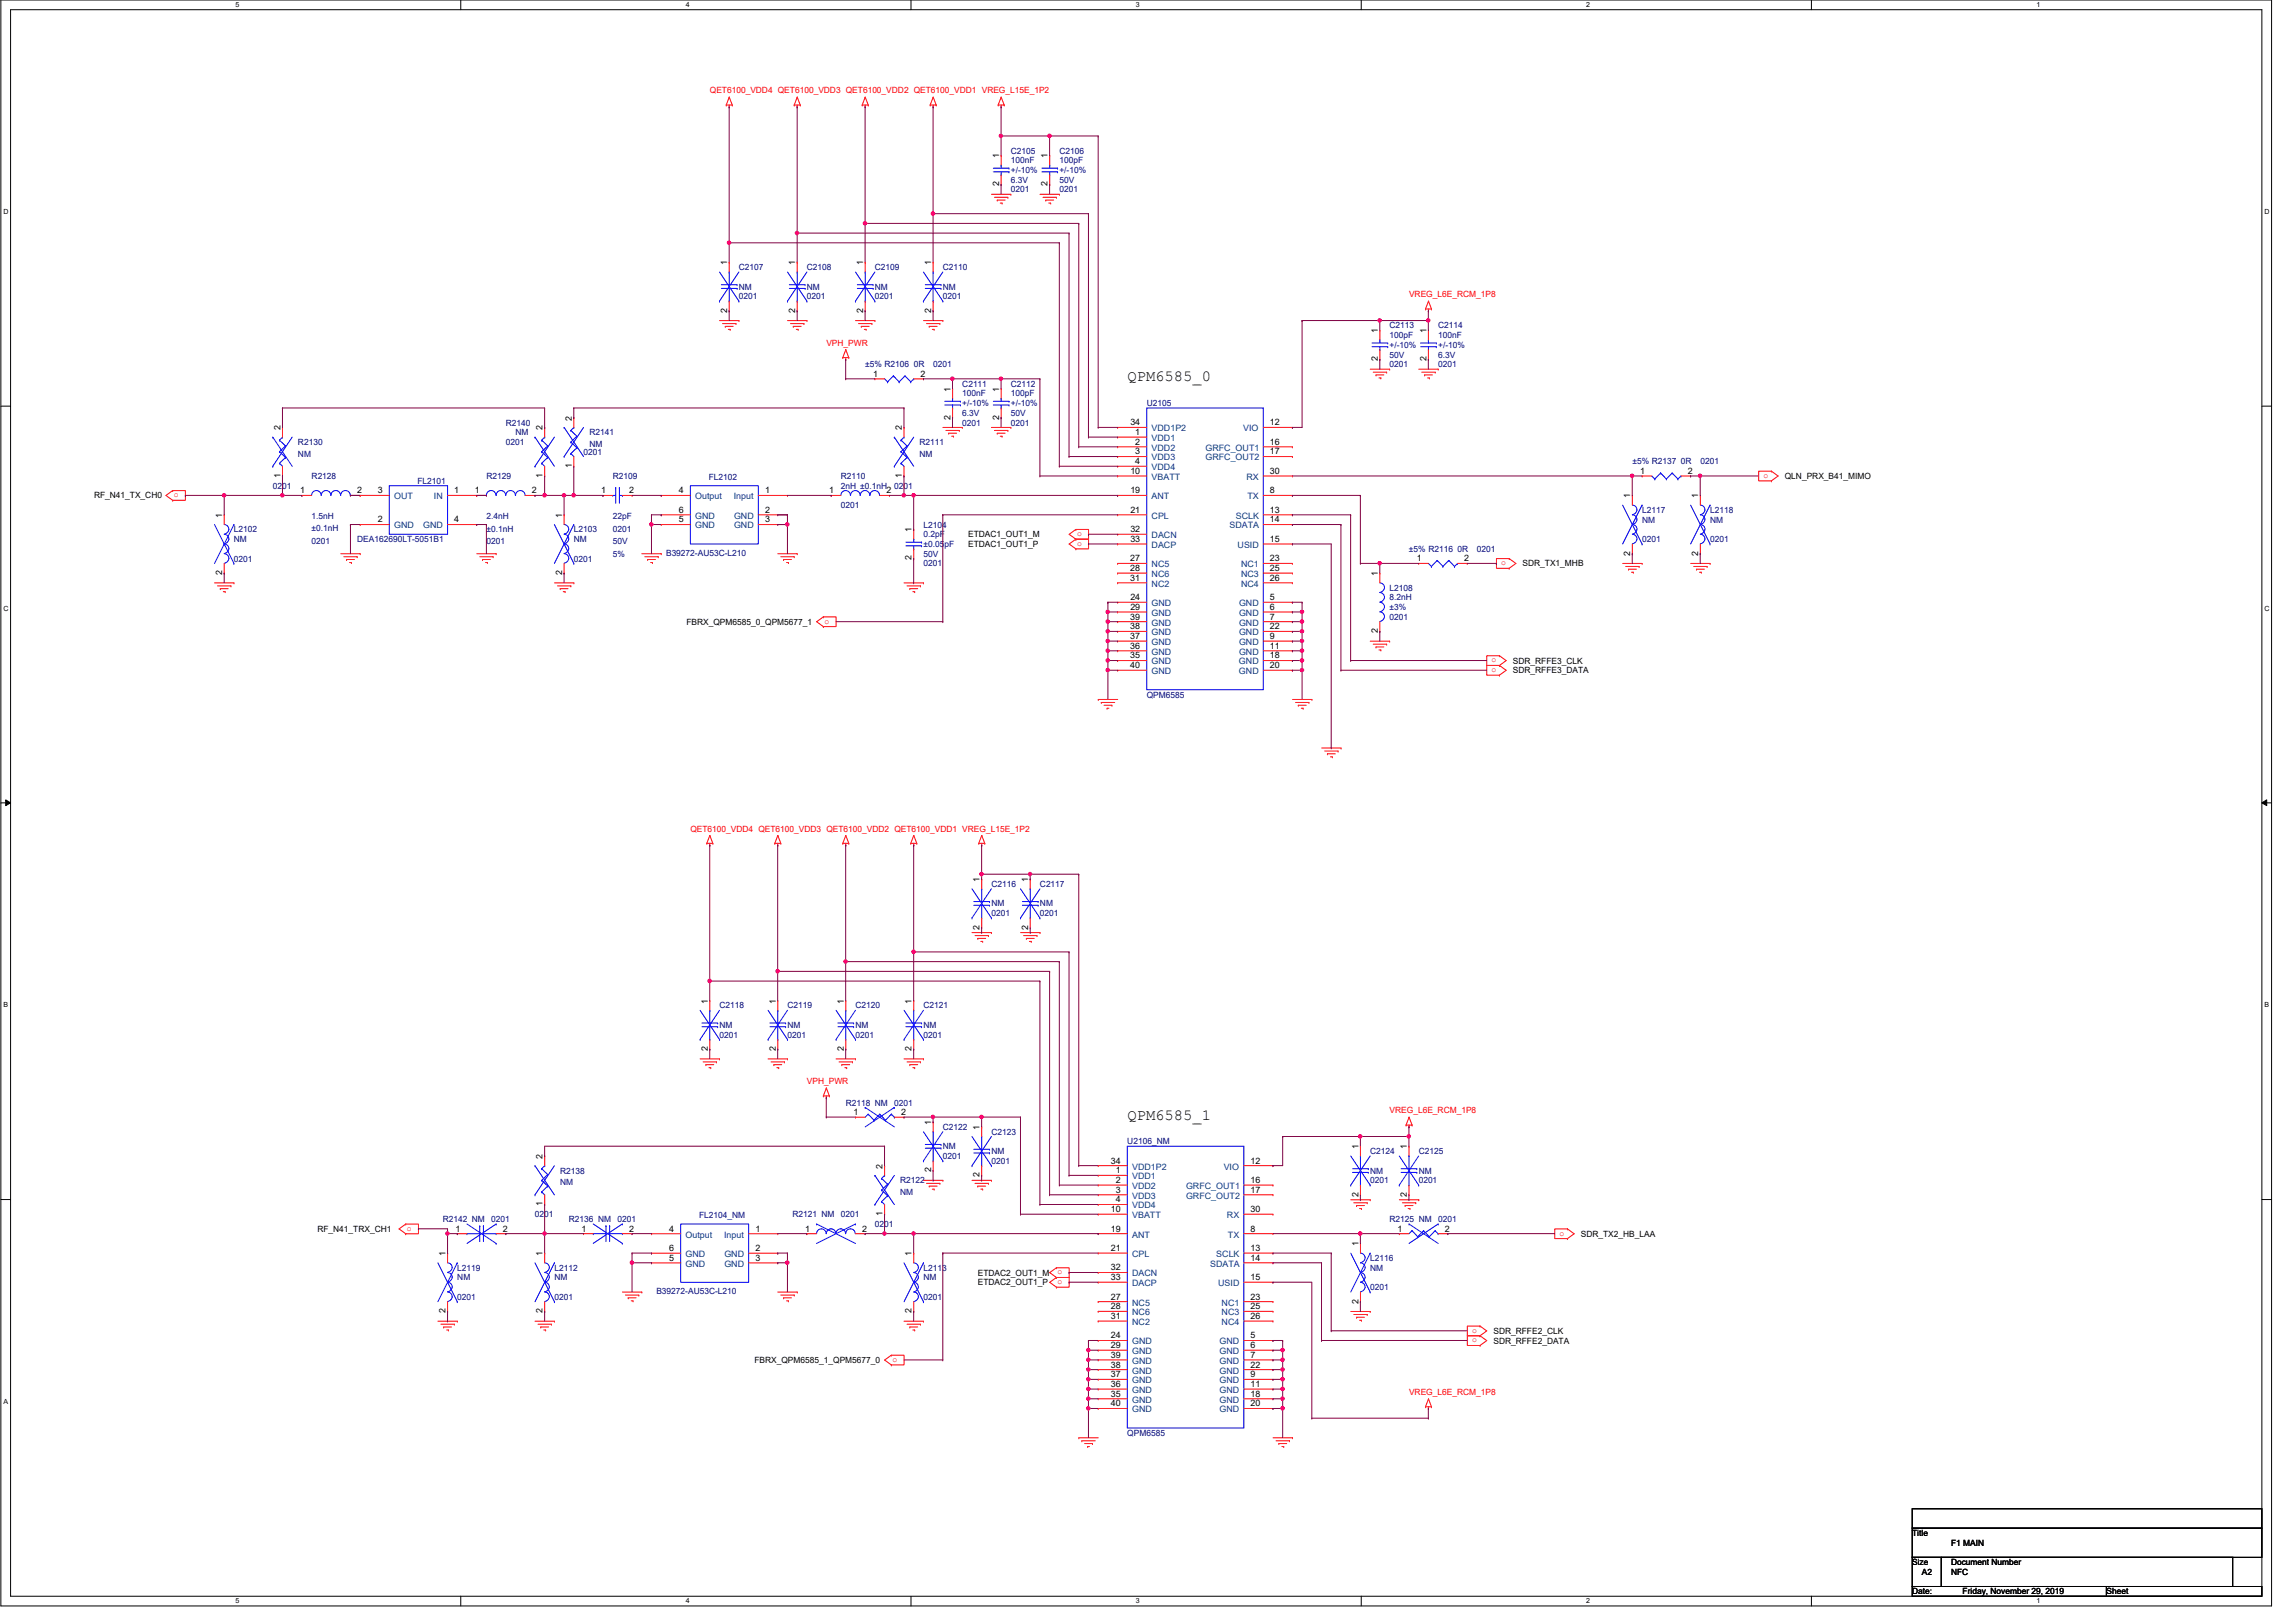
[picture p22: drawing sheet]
<svg xmlns="http://www.w3.org/2000/svg" width="420mm" height="297mm" viewBox="0 0 420 297" stroke-linecap="round" stroke-linejoin="round" font-family="sans-serif">
<defs><g id="words">
<g font-size="2.8">
<text x="206.4" y="69.8">QPM6585_0</text>
<text x="206.4" y="204.9">QPM6585_1</text>
</g>
<g font-size="1.6" fill="#f00">
<text x="130" y="17.1">QET6100_VDD4 QET6100_VDD3 QET6100_VDD2 QET6100_VDD1 VREG_L15E_1P2</text>
<text x="258" y="54.4">VREG_L6E_RCM_1P8</text>
<text x="151.3" y="63.3">VPH_PWR</text>
<text x="322.9" y="87.5">o</text>
<text x="31.8" y="91">o</text>
<text x="197.2" y="99.9">o</text>
<text x="197.2" y="98.1">o</text>
<text x="274.9" y="103.5">o</text>
<text x="150.9" y="114.1">o</text>
<text x="273.1" y="123">o</text>
<text x="273.1" y="121.2">o</text>
<text x="126.4" y="152.2">QET6100_VDD4 QET6100_VDD3 QET6100_VDD2 QET6100_VDD1 VREG_L15E_1P2</text>
<text x="147.7" y="198.5">VPH_PWR</text>
<text x="254.4" y="203.8">VREG_L6E_RCM_1P8</text>
<text x="74.5" y="225.3">o</text>
<text x="285.5" y="226.1">o</text>
<text x="193.6" y="233.3">o</text>
<text x="193.6" y="235">o</text>
<text x="269.5" y="245.7">o</text>
<text x="269.5" y="243.9">o</text>
<text x="163.4" y="249.3">o</text>
<text x="258" y="255.4">VREG_L6E_RCM_1P8</text>
</g>
<g font-size="1.6">
<text x="182.9" y="29" transform="rotate(-90 182.9 29)">1</text>
<text x="191.8" y="29" transform="rotate(-90 191.8 29)">1</text>
<text x="182.9" y="34.1" transform="rotate(-90 182.9 34.1)">2</text>
<text x="191.8" y="34.1" transform="rotate(-90 191.8 34.1)">2</text>
<text x="133.1" y="48.6" transform="rotate(-90 133.1 48.6)">1</text>
<text x="145.6" y="48.6" transform="rotate(-90 145.6 48.6)">1</text>
<text x="158" y="48.6" transform="rotate(-90 158 48.6)">1</text>
<text x="170.5" y="48.6" transform="rotate(-90 170.5 48.6)">1</text>
<text x="133.1" y="57.2" transform="rotate(-90 133.1 57.2)">2</text>
<text x="145.6" y="57.2" transform="rotate(-90 145.6 57.2)">2</text>
<text x="158" y="57.2" transform="rotate(-90 158 57.2)">2</text>
<text x="170.5" y="57.2" transform="rotate(-90 170.5 57.2)">2</text>
<text x="252.2" y="61" transform="rotate(-90 252.2 61)">1</text>
<text x="261.1" y="61" transform="rotate(-90 261.1 61)">1</text>
<text x="159.8" y="69">1</text>
<text x="168.5" y="69">2</text>
<text x="174" y="71.7" transform="rotate(-90 174 71.7)">1</text>
<text x="182.9" y="71.7" transform="rotate(-90 182.9 71.7)">1</text>
<text x="252.2" y="66.1" transform="rotate(-90 252.2 66.1)">2</text>
<text x="261.1" y="66.1" transform="rotate(-90 261.1 66.1)">2</text>
<text x="104.7" y="77" transform="rotate(-90 104.7 77)">2</text>
<text x="174" y="76.8" transform="rotate(-90 174 76.8)">2</text>
<text x="182.9" y="76.8" transform="rotate(-90 182.9 76.8)">2</text>
<text x="206.9" y="77.8">34</text>
<text x="232.5" y="77.8">12</text>
<text x="51.3" y="78.8" transform="rotate(-90 51.3 78.8)">2</text>
<text x="99.3" y="78.8" transform="rotate(-90 99.3 78.8)">2</text>
<text x="165.1" y="78.8" transform="rotate(-90 165.1 78.8)">2</text>
<text x="207.8" y="83.2">3</text>
<text x="207.8" y="81.4">2</text>
<text x="207.8" y="79.6">1</text>
<text x="232.5" y="83.2">17</text>
<text x="232.5" y="81.4">16</text>
<text x="51.3" y="87.5" transform="rotate(-90 51.3 87.5)">1</text>
<text x="99.3" y="87.5" transform="rotate(-90 99.3 87.5)">1</text>
<text x="104.7" y="85.7" transform="rotate(-90 104.7 85.7)">1</text>
<text x="165.1" y="87.5" transform="rotate(-90 165.1 87.5)">1</text>
<text x="206.9" y="86.7">10</text>
<text x="207.8" y="85">4</text>
<text x="232.5" y="86.7">30</text>
<text x="300.3" y="86.7">1</text>
<text x="309" y="86.7">2</text>
<text x="326.8" y="87.7">QLN_PRX_B41_MIMO</text>
<text x="17.2" y="91.2">RF_N41_TX_CH0</text>
<text x="40.7" y="94.8" transform="rotate(-90 40.7 94.8)">1</text>
<text x="54.9" y="90.3">1</text>
<text x="65.4" y="90.3">2</text>
<text x="69.2" y="90.3">3</text>
<text x="69.2" y="95.6">2</text>
<text x="83.2" y="95.6">4</text>
<text x="83.2" y="90.3">1</text>
<text x="86.9" y="90.3">1</text>
<text x="97.4" y="90.3">2</text>
<text x="102.9" y="94.8" transform="rotate(-90 102.9 94.8)">1</text>
<text x="110.1" y="90.3">1</text>
<text x="115.2" y="90.3">2</text>
<text x="124.3" y="93.8">6</text>
<text x="124.3" y="95.6">5</text>
<text x="124.3" y="90.3">4</text>
<text x="140.1" y="95.6">3</text>
<text x="140.1" y="93.8">2</text>
<text x="140.1" y="90.3">1</text>
<text x="151.8" y="90.3">1</text>
<text x="162.3" y="90.3">2</text>
<text x="206.9" y="93.8">21</text>
<text x="206.9" y="90.3">19</text>
<text x="232.5" y="93.8">13</text>
<text x="232.5" y="95.6">14</text>
<text x="232.5" y="90.3">8</text>
<text x="298.5" y="91.2" transform="rotate(-90 298.5 91.2)">1</text>
<text x="310.9" y="91.2" transform="rotate(-90 310.9 91.2)">1</text>
<text x="166.9" y="97.4" transform="rotate(-90 166.9 97.4)">1</text>
<text x="177.2" y="100.1">ETDAC1_OUT1_P</text>
<text x="177.2" y="98.3">ETDAC1_OUT1_M</text>
<text x="206.9" y="99.2">33</text>
<text x="206.9" y="97.4">32</text>
<text x="232.5" y="99.2">15</text>
<text x="298.5" y="101.7" transform="rotate(-90 298.5 101.7)">2</text>
<text x="310.9" y="101.7" transform="rotate(-90 310.9 101.7)">2</text>
<text x="40.7" y="105.2" transform="rotate(-90 40.7 105.2)">2</text>
<text x="102.9" y="105.2" transform="rotate(-90 102.9 105.2)">2</text>
<text x="166.9" y="102.6" transform="rotate(-90 166.9 102.6)">2</text>
<text x="206.9" y="104.5">28</text>
<text x="206.9" y="102.7">27</text>
<text x="206.9" y="106.3">31</text>
<text x="232.5" y="106.3">26</text>
<text x="232.5" y="104.5">25</text>
<text x="232.5" y="102.7">23</text>
<text x="252.2" y="105.4" transform="rotate(-90 252.2 105.4)">1</text>
<text x="259.4" y="102.7">1</text>
<text x="268.1" y="102.7">2</text>
<text x="278.7" y="103.7">SDR_TX1_MHB</text>
<text x="206.9" y="113.4">39</text>
<text x="206.9" y="111.6">29</text>
<text x="206.9" y="109.8">24</text>
<text x="232.5" y="113.4">7</text>
<text x="232.5" y="111.6">6</text>
<text x="232.5" y="109.8">5</text>
<text x="125.7" y="114.3">FBRX_QPM6585_0_QPM5677_1</text>
<text x="206.9" y="115.2">38</text>
<text x="206.9" y="117">37</text>
<text x="206.9" y="118.7">36</text>
<text x="232.5" y="118.7">11</text>
<text x="232.5" y="117">9</text>
<text x="232.5" y="115.2">22</text>
<text x="252.2" y="115.9" transform="rotate(-90 252.2 115.9)">2</text>
<text x="206.9" y="122.3">40</text>
<text x="206.9" y="120.5">35</text>
<text x="232.5" y="122.3">20</text>
<text x="232.5" y="120.5">18</text>
<text x="277" y="123.2">SDR_RFFE3_DATA</text>
<text x="277" y="121.5">SDR_RFFE3_CLK</text>
<text x="179.3" y="161.4" transform="rotate(-90 179.3 161.4)">1</text>
<text x="188.2" y="161.4" transform="rotate(-90 188.2 161.4)">1</text>
<text x="179.3" y="170.1" transform="rotate(-90 179.3 170.1)">2</text>
<text x="188.2" y="170.1" transform="rotate(-90 188.2 170.1)">2</text>
<text x="129.6" y="183.7" transform="rotate(-90 129.6 183.7)">1</text>
<text x="142" y="183.7" transform="rotate(-90 142 183.7)">1</text>
<text x="154.5" y="183.7" transform="rotate(-90 154.5 183.7)">1</text>
<text x="166.9" y="183.7" transform="rotate(-90 166.9 183.7)">1</text>
<text x="129.6" y="192.4" transform="rotate(-90 129.6 192.4)">2</text>
<text x="142" y="192.4" transform="rotate(-90 142 192.4)">2</text>
<text x="154.5" y="192.4" transform="rotate(-90 154.5 192.4)">2</text>
<text x="166.9" y="192.4" transform="rotate(-90 166.9 192.4)">2</text>
<text x="156.3" y="204.1">1</text>
<text x="165" y="204.1">2</text>
<text x="170.5" y="205.9" transform="rotate(-90 170.5 205.9)">1</text>
<text x="179.3" y="206.8" transform="rotate(-90 179.3 206.8)">1</text>
<text x="99.3" y="212.1" transform="rotate(-90 99.3 212.1)">2</text>
<text x="161.6" y="213.9" transform="rotate(-90 161.6 213.9)">2</text>
<text x="170.5" y="214.6" transform="rotate(-90 170.5 214.6)">2</text>
<text x="179.3" y="215.5" transform="rotate(-90 179.3 215.5)">2</text>
<text x="203.4" y="213">34</text>
<text x="204.3" y="214.7">1</text>
<text x="228.9" y="213">12</text>
<text x="248.7" y="210.3" transform="rotate(-90 248.7 210.3)">1</text>
<text x="257.6" y="210.3" transform="rotate(-90 257.6 210.3)">1</text>
<text x="99.3" y="220.8" transform="rotate(-90 99.3 220.8)">1</text>
<text x="203.4" y="221.8">10</text>
<text x="204.3" y="220.1">4</text>
<text x="204.3" y="218.3">3</text>
<text x="204.3" y="216.5">2</text>
<text x="228.9" y="218.3">17</text>
<text x="228.9" y="216.5">16</text>
<text x="228.9" y="221.8">30</text>
<text x="248.7" y="219" transform="rotate(-90 248.7 219)">2</text>
<text x="257.6" y="219" transform="rotate(-90 257.6 219)">2</text>
<text x="58.1" y="225.5">RF_N41_TRX_CH1</text>
<text x="83.4" y="225.4">1</text>
<text x="92.1" y="225.4">2</text>
<text x="106.5" y="225.4">1</text>
<text x="115.2" y="225.4">2</text>
<text x="122.5" y="225.4">4</text>
<text x="138.3" y="225.4">1</text>
<text x="147.4" y="225.4">1</text>
<text x="157.8" y="225.4">2</text>
<text x="161.6" y="222.6" transform="rotate(-90 161.6 222.6)">1</text>
<text x="203.4" y="225.4">19</text>
<text x="228.9" y="225.4">8</text>
<text x="255.8" y="225.4">1</text>
<text x="264.5" y="225.4">2</text>
<text x="289.4" y="226.4">SDR_TX2_HB_LAA</text>
<text x="81.6" y="229.9" transform="rotate(-90 81.6 229.9)">1</text>
<text x="99.3" y="229.9" transform="rotate(-90 99.3 229.9)">1</text>
<text x="122.5" y="229">6</text>
<text x="122.5" y="230.8">5</text>
<text x="138.3" y="230.8">3</text>
<text x="138.3" y="229">2</text>
<text x="166.9" y="229.9" transform="rotate(-90 166.9 229.9)">1</text>
<text x="179" y="233.5">ETDAC2_OUT1_M</text>
<text x="203.4" y="232.5">32</text>
<text x="203.4" y="229">21</text>
<text x="228.9" y="229">13</text>
<text x="228.9" y="230.7">14</text>
<text x="248.7" y="228.1" transform="rotate(-90 248.7 228.1)">1</text>
<text x="179" y="235.2">ETDAC2_OUT1_P</text>
<text x="203.4" y="239.6">28</text>
<text x="203.4" y="237.8">27</text>
<text x="203.4" y="234.3">33</text>
<text x="228.9" y="239.6">25</text>
<text x="228.9" y="237.8">23</text>
<text x="228.9" y="234.3">15</text>
<text x="248.7" y="238.6" transform="rotate(-90 248.7 238.6)">2</text>
<text x="81.6" y="240.4" transform="rotate(-90 81.6 240.4)">2</text>
<text x="99.3" y="240.4" transform="rotate(-90 99.3 240.4)">2</text>
<text x="166.9" y="240.4" transform="rotate(-90 166.9 240.4)">2</text>
<text x="203.4" y="241.4">31</text>
<text x="203.4" y="245">24</text>
<text x="228.9" y="241.4">26</text>
<text x="228.9" y="245">5</text>
<text x="273.4" y="245.9">SDR_RFFE2_DATA</text>
<text x="273.4" y="244.1">SDR_RFFE2_CLK</text>
<text x="138.1" y="249.5">FBRX_QPM6585_1_QPM5677_0</text>
<text x="203.4" y="248.5">39</text>
<text x="203.4" y="250.3">38</text>
<text x="203.4" y="246.7">29</text>
<text x="228.9" y="250.3">22</text>
<text x="228.9" y="248.5">7</text>
<text x="228.9" y="246.7">6</text>
<text x="203.4" y="257.4">40</text>
<text x="203.4" y="252.1">37</text>
<text x="203.4" y="253.8">36</text>
<text x="203.4" y="255.6">35</text>
<text x="228.9" y="257.4">20</text>
<text x="228.9" y="255.6">18</text>
<text x="228.9" y="253.8">11</text>
<text x="228.9" y="252.1">9</text>
<text x="350.1" y="281.1">Title</text>
<text x="350.1" y="286.5">Size</text>
<text x="357.2" y="286.5">Document Number</text>
<text x="357.2" y="282.9">F1 MAIN</text>
<text x="350.1" y="291.8">Date:</text>
<text x="351.9" y="288.2">A2</text>
<text x="357.2" y="288.2">NFC</text>
<text x="359.3" y="291.8">Friday, November 29, 2019</text>
<text x="385.6" y="291.8">Sheet</text>
</g>
<g font-size="1.6" fill="#000080">
<text x="185.1" y="28.1">C2105</text>
<text x="185.1" y="29.9">100nF</text>
<text x="194" y="28.1">C2106</text>
<text x="194" y="29.9">100pF</text>
<text x="185.1" y="35.2">0201</text>
<text x="185.1" y="33.4">6.3V</text>
<text x="185.1" y="31.7">+/-10%</text>
<text x="194" y="35.2">0201</text>
<text x="194" y="33.4">50V</text>
<text x="194" y="31.7">+/-10%</text>
<text x="135.3" y="49.4">C2107</text>
<text x="135.3" y="53">NM</text>
<text x="147.7" y="49.4">C2108</text>
<text x="147.7" y="53">NM</text>
<text x="160.2" y="49.4">C2109</text>
<text x="160.2" y="53">NM</text>
<text x="172.6" y="49.4">C2110</text>
<text x="172.6" y="53">NM</text>
<text x="135.3" y="54.8">0201</text>
<text x="147.7" y="54.8">0201</text>
<text x="160.2" y="54.8">0201</text>
<text x="172.6" y="54.8">0201</text>
<text x="254.4" y="60.1">C2113</text>
<text x="254.4" y="61.9">100pF</text>
<text x="254.4" y="65.4">50V</text>
<text x="254.4" y="63.7">+/-10%</text>
<text x="263.3" y="60.1">C2114</text>
<text x="263.3" y="61.9">100nF</text>
<text x="263.3" y="65.4">6.3V</text>
<text x="263.3" y="63.7">+/-10%</text>
<text x="158.4" y="67.2">±5% R2106 0R</text>
<text x="170.8" y="67.2">0201</text>
<text x="176.2" y="70.8">C2111</text>
<text x="185.1" y="70.8">C2112</text>
<text x="254.4" y="67.2">0201</text>
<text x="263.3" y="67.2">0201</text>
<text x="92.6" y="77.9">R2140</text>
<text x="176.2" y="72.6">100nF</text>
<text x="176.2" y="77.9">0201</text>
<text x="176.2" y="76.1">6.3V</text>
<text x="176.2" y="74.3">+/-10%</text>
<text x="185.1" y="72.6">100pF</text>
<text x="185.1" y="77.9">0201</text>
<text x="185.1" y="76.1">50V</text>
<text x="185.1" y="74.3">+/-10%</text>
<text x="209.9" y="74.3">U2105</text>
<text x="54.6" y="81.4">R2130</text>
<text x="54.6" y="83.6">NM</text>
<text x="92.6" y="81.4">0201</text>
<text x="94.4" y="79.7">NM</text>
<text x="106.8" y="83.2">0201</text>
<text x="107.9" y="79.7">R2141</text>
<text x="107.9" y="81.8">NM</text>
<text x="168.3" y="81.4">R2111</text>
<text x="168.3" y="83.6">NM</text>
<text x="49.9" y="89.4">0201</text>
<text x="57" y="87.7">R2128</text>
<text x="76.4" y="88.6">FL2101</text>
<text x="89.1" y="87.7">R2129</text>
<text x="112.2" y="87.7">R2109</text>
<text x="129.8" y="87.8">FL2102</text>
<text x="153.9" y="87.7">R2110</text>
<text x="153.9" y="89.4">2nH ±0.1nH</text>
<text x="163.7" y="89.4">0201</text>
<text x="298.9" y="85">±5% R2137 0R</text>
<text x="311.3" y="85">0201</text>
<text x="57" y="94.9">1.5nH</text>
<text x="89.1" y="94.9">2.4nH</text>
<text x="112.2" y="95">22pF</text>
<text x="153.9" y="93">0201</text>
<text x="300.6" y="93.9">L2117</text>
<text x="300.6" y="95.7">NM</text>
<text x="313.1" y="93.9">L2118</text>
<text x="313.1" y="95.7">NM</text>
<text x="42.8" y="97.4">L2102</text>
<text x="42.8" y="99.2">NM</text>
<text x="57" y="97.3">±0.1nH</text>
<text x="57" y="99.6">0201</text>
<text x="65.4" y="99.2">DEA162690LT-5051B1</text>
<text x="89.1" y="97.3">±0.1nH</text>
<text x="89.1" y="99.6">0201</text>
<text x="105.1" y="97.4">L2103</text>
<text x="105.1" y="99.2">NM</text>
<text x="112.2" y="97.3">0201</text>
<text x="112.2" y="99.6">50V</text>
<text x="112.2" y="101.9">5%</text>
<text x="121.9" y="101.7">B39272-AU53C-L210</text>
<text x="169.1" y="96.6">L2104</text>
<text x="169.1" y="98.3">0.2pF</text>
<text x="169.1" y="101.9">50V</text>
<text x="169.1" y="100.1">±0.05pF</text>
<text x="257.9" y="101">±5% R2116 0R</text>
<text x="270.4" y="101">0201</text>
<text x="300.6" y="99.2">0201</text>
<text x="313.1" y="99.2">0201</text>
<text x="42.8" y="102.8">0201</text>
<text x="105.1" y="102.8">0201</text>
<text x="169.1" y="103.7">0201</text>
<text x="254.4" y="108.1">L2108</text>
<text x="254.4" y="109.9">8.2nH</text>
<text x="254.4" y="111.7">±3%</text>
<text x="254.4" y="113.4">0201</text>
<text x="209.9" y="127.7">QPM6585</text>
<text x="181.5" y="162.3">C2116</text>
<text x="181.5" y="165.9">NM</text>
<text x="181.5" y="167.7">0201</text>
<text x="190.4" y="162.3">C2117</text>
<text x="190.4" y="165.9">NM</text>
<text x="190.4" y="167.7">0201</text>
<text x="131.7" y="184.6">C2118</text>
<text x="144.2" y="184.6">C2119</text>
<text x="156.6" y="184.6">C2120</text>
<text x="169.1" y="184.6">C2121</text>
<text x="131.7" y="188.1">NM</text>
<text x="131.7" y="189.9">0201</text>
<text x="144.2" y="188.1">NM</text>
<text x="144.2" y="189.9">0201</text>
<text x="156.6" y="188.1">NM</text>
<text x="156.6" y="189.9">0201</text>
<text x="169.1" y="188.1">NM</text>
<text x="169.1" y="189.9">0201</text>
<text x="154.8" y="202.3">R2118 NM</text>
<text x="163.7" y="202.3">0201</text>
<text x="172.6" y="206.8">C2122</text>
<text x="181.5" y="207.7">C2123</text>
<text x="206.4" y="209.4">U2106_NM</text>
<text x="102.6" y="214.8">R2138</text>
<text x="172.6" y="210.3">NM</text>
<text x="172.6" y="212.1">0201</text>
<text x="181.5" y="211.2">NM</text>
<text x="181.5" y="213">0201</text>
<text x="250.8" y="211.2">C2124</text>
<text x="250.8" y="214.8">NM</text>
<text x="259.7" y="211.2">C2125</text>
<text x="259.7" y="214.8">NM</text>
<text x="102.6" y="216.9">NM</text>
<text x="164.8" y="216.6">R2122</text>
<text x="164.8" y="218.7">NM</text>
<text x="250.8" y="216.6">0201</text>
<text x="259.7" y="216.6">0201</text>
<text x="81.1" y="223.7">R2142 NM</text>
<text x="89.9" y="223.7">0201</text>
<text x="97.9" y="222.8">0201</text>
<text x="104.2" y="223.7">R2136 NM</text>
<text x="113" y="223.7">0201</text>
<text x="128" y="223">FL2104_NM</text>
<text x="145.1" y="222.8">R2121 NM</text>
<text x="153.9" y="222.8">0201</text>
<text x="160.2" y="224.6">0201</text>
<text x="254.4" y="223.7">R2125 NM</text>
<text x="263.3" y="223.7">0201</text>
<text x="83.7" y="232.6">L2119</text>
<text x="101.5" y="232.6">L2112</text>
<text x="169.1" y="232.6">L2113</text>
<text x="250.8" y="230.8">L2116</text>
<text x="250.8" y="232.6">NM</text>
<text x="83.7" y="234.3">NM</text>
<text x="83.7" y="237.9">0201</text>
<text x="101.5" y="234.3">NM</text>
<text x="101.5" y="237.9">0201</text>
<text x="120.2" y="236.8">B39272-AU53C-L210</text>
<text x="169.1" y="234.3">NM</text>
<text x="169.1" y="237.9">0201</text>
<text x="250.8" y="236.1">0201</text>
<text x="206.4" y="262.8">QPM6585</text>
</g>
<g font-size="1.6" fill="#004080">
<text x="210.8" y="78.9">VDD1P2</text>
<text x="210.8" y="82.5">VDD2</text>
<text x="210.8" y="80.7">VDD1</text>
<text x="220.7" y="82.5">GRFC_OUT1</text>
<text x="227.6" y="78.9">VIO</text>
<text x="210.8" y="87.8">VBATT</text>
<text x="210.8" y="86.1">VDD4</text>
<text x="210.8" y="84.3">VDD3</text>
<text x="220.7" y="84.3">GRFC_OUT2</text>
<text x="228.2" y="87.8">RX</text>
<text x="72.2" y="91.4">OUT</text>
<text x="79.4" y="91.4">IN</text>
<text x="127.3" y="94.9">GND</text>
<text x="127.3" y="91.4">Output</text>
<text x="134.3" y="91.4">Input</text>
<text x="134.4" y="94.9">GND</text>
<text x="210.8" y="94.9">CPL</text>
<text x="210.8" y="91.4">ANT</text>
<text x="226.2" y="94.9">SCLK</text>
<text x="228.4" y="91.4">TX</text>
<text x="72.2" y="96.7">GND</text>
<text x="77.5" y="96.7">GND</text>
<text x="127.3" y="96.7">GND</text>
<text x="134.4" y="96.7">GND</text>
<text x="210.8" y="100.3">DACP</text>
<text x="210.8" y="98.5">DACN</text>
<text x="225.1" y="96.7">SDATA</text>
<text x="226.6" y="100.3">USID</text>
<text x="210.8" y="105.6">NC6</text>
<text x="210.8" y="103.8">NC5</text>
<text x="210.8" y="107.4">NC2</text>
<text x="227.2" y="107.4">NC4</text>
<text x="227.2" y="105.6">NC3</text>
<text x="227.2" y="103.8">NC1</text>
<text x="210.8" y="112.7">GND</text>
<text x="210.8" y="110.9">GND</text>
<text x="226.8" y="112.7">GND</text>
<text x="226.8" y="110.9">GND</text>
<text x="210.8" y="114.5">GND</text>
<text x="210.8" y="116.3">GND</text>
<text x="210.8" y="118.1">GND</text>
<text x="210.8" y="119.8">GND</text>
<text x="226.8" y="119.8">GND</text>
<text x="226.8" y="118.1">GND</text>
<text x="226.8" y="116.3">GND</text>
<text x="226.8" y="114.5">GND</text>
<text x="210.8" y="123.4">GND</text>
<text x="210.8" y="121.6">GND</text>
<text x="226.8" y="123.4">GND</text>
<text x="226.8" y="121.6">GND</text>
<text x="207.3" y="214.1">VDD1P2</text>
<text x="207.3" y="215.8">VDD1</text>
<text x="224" y="214.1">VIO</text>
<text x="207.3" y="221.2">VDD4</text>
<text x="207.3" y="219.4">VDD3</text>
<text x="207.3" y="217.6">VDD2</text>
<text x="217.1" y="219.4">GRFC_OUT2</text>
<text x="217.1" y="217.6">GRFC_OUT1</text>
<text x="125.5" y="226.5">Output</text>
<text x="132.6" y="226.5">Input</text>
<text x="207.3" y="222.9">VBATT</text>
<text x="207.3" y="226.5">ANT</text>
<text x="224.6" y="222.9">RX</text>
<text x="224.8" y="226.5">TX</text>
<text x="125.5" y="230.1">GND</text>
<text x="125.5" y="231.9">GND</text>
<text x="132.6" y="231.9">GND</text>
<text x="132.6" y="230.1">GND</text>
<text x="207.3" y="233.6">DACN</text>
<text x="207.3" y="230.1">CPL</text>
<text x="221.5" y="231.8">SDATA</text>
<text x="222.7" y="230.1">SCLK</text>
<text x="207.3" y="238.9">NC5</text>
<text x="207.3" y="235.4">DACP</text>
<text x="223" y="235.4">USID</text>
<text x="223.7" y="238.9">NC1</text>
<text x="207.3" y="240.7">NC6</text>
<text x="207.3" y="242.5">NC2</text>
<text x="223.7" y="242.5">NC4</text>
<text x="223.7" y="240.7">NC3</text>
<text x="207.3" y="249.6">GND</text>
<text x="207.3" y="251.4">GND</text>
<text x="207.3" y="247.8">GND</text>
<text x="207.3" y="246.1">GND</text>
<text x="223.3" y="251.4">GND</text>
<text x="223.3" y="249.6">GND</text>
<text x="223.3" y="247.8">GND</text>
<text x="223.3" y="246.1">GND</text>
<text x="207.3" y="253.2">GND</text>
<text x="207.3" y="254.9">GND</text>
<text x="207.3" y="256.7">GND</text>
<text x="223.3" y="256.7">GND</text>
<text x="223.3" y="254.9">GND</text>
<text x="223.3" y="253.2">GND</text>
<text x="207.3" y="258.5">GND</text>
<text x="223.3" y="258.5">GND</text>
</g>
<g font-size="1.3">
<text x="43.1" y="1.3">5</text>
<text x="125.5" y="1.3">4</text>
<text x="208" y="1.3">3</text>
<text x="290.4" y="1.3">2</text>
<text x="372.8" y="1.3">1</text>
<text x=".6" y="39.2">D</text>
<text x="414.6" y="39.2">D</text>
<text x=".6" y="111.8">C</text>
<text x="414.6" y="111.8">C</text>
<text x=".6" y="184.4">B</text>
<text x="414.6" y="184.4">B</text>
<text x=".6" y="257">A</text>
<text x="43.1" y="293.5">5</text>
<text x="125.5" y="293.5">4</text>
<text x="208" y="293.5">3</text>
<text x="290.4" y="293.5">2</text>
<text x="372.8" y="293.5">1</text>
</g>
</g></defs>
<path d="M.2 0h415.7v293.9h-415.7zM1.9 1.8h412.2v290.3h-412.2z" fill="none" stroke="#000" stroke-width=".18"/>
<g fill="#fff">
<path d="M43.1 .2h.7v1.4h-.7z"/>
<path d="M43.1 292.3h.7v1.4h-.7z"/>
</g>
<path d="M84.4 0v1.8M84.4 292.1v1.8" fill="none" stroke="#000" stroke-width=".18"/>
<g fill="#fff">
<path d="M125.5 .2h.7v1.4h-.7z"/>
<path d="M125.5 292.3h.7v1.4h-.7z"/>
</g>
<path d="M166.8 0v1.8M166.8 292.1v1.8" fill="none" stroke="#000" stroke-width=".18"/>
<g fill="#fff">
<path d="M208 .2h.6v1.4h-.6z"/>
<path d="M208 292.3h.6v1.4h-.6z"/>
</g>
<path d="M249.2 0v1.8M249.2 292.1v1.8" fill="none" stroke="#000" stroke-width=".18"/>
<g fill="#fff">
<path d="M290.4 .2h.7v1.4h-.7z"/>
<path d="M290.4 292.3h.7v1.4h-.7z"/>
</g>
<path d="M331.6 0v1.8M331.6 292.1v1.8" fill="none" stroke="#000" stroke-width=".18"/>
<g fill="#fff">
<path d="M372.8 .2h.7v1.4h-.7z"/>
<path d="M372.8 292.3h.7v1.4h-.7z"/>
<path d="M.6 38.1h.9v1.4h-.9z"/>
<path d="M414.6 38.1h.8v1.4h-.8z"/>
<path d="M.6 110.6h.9v1.4h-.9z"/>
<path d="M414.6 110.6h.8v1.4h-.8z"/>
</g>
<path d="M.2 74.3h1.7M414.1 74.3h1.8" fill="none" stroke="#000" stroke-width=".18"/>
<g fill="#fff">
<path d="M.6 183.2h.8v1.4h-.8z"/>
<path d="M414.6 183.2h.8v1.4h-.8z"/>
</g>
<path d="M.2 146.9h1.7M1 146.4l.9 .5-.9 .5zM414.1 146.9l.9-.5v1zM414.1 146.9h1.8" fill="none" stroke="#000" stroke-width=".18"/>
<path d="M1 146.4l.9 .5-.9 .5zM414.1 146.9l.9-.5v1z" fill="#000"/>
<path d="M.6 255.8h.8v1.4h-.8z" fill="#fff"/>
<path d="M.2 219.5h1.7M414.1 219.5h1.8M350.1 276.1h64v3.6h-64zM350.1 279.7h64v5.3h-64zM350.1 285h5.3v5.4h-5.3zM350.1 290.4h35.5v1.7h-35.5zM355.4 285h53.4v5.4h-53.4zM385.6 290.4h28.5v1.7h-28.5z" fill="none" stroke="#000" stroke-width=".18"/>
<g fill="none" stroke="#f00" stroke-width=".18">
<path d="M133 19.2h.1M133 19.2h1.1M133.5 19.6h.1M133.5 17.8h.1M133.5 19.2v.4M133.5 17.8l.6 1.4M133.5 17.8l-.5 1.4M134.1 19.2h.1M145.4 19.2h.1M145.4 19.2h1.1M146 19.6h.1M146 17.8h.1"/>
<path d="M146 19.2v.4M146 17.8l.5 1.4M146 17.8l-.6 1.4M146.5 19.2h.1M157.8 19.2h.1M157.8 19.2h1.1M158.4 19.6h.1M158.4 17.8h.1M158.4 19.2v.4M158.4 17.8l.5 1.4M158.4 17.8l-.6 1.4M158.9 19.2h.1"/>
<path d="M170.3 19.2h.1M170.3 19.2h1.1M170.8 19.6h.1M170.8 17.8h.1M170.8 19.2v.4M170.8 17.8l.6 1.4M170.8 17.8l-.5 1.4M171.4 19.2h.1M182.7 19.2h.1M182.7 19.2h1.1M183.3 19.6h.1M183.3 17.8h.1"/>
<path d="M183.3 19.2v.4M183.3 17.8l.5 1.4M183.3 17.8l-.6 1.4M183.8 19.2h.1M181.5 35.6h3.6M182.1 36.1h2.4M182.6 36.6h.1M182.6 36.6h1.4M183.1 37.2h.4M183.3 33.8h.1M183.3 32v1.8M183.3 28.4h.1"/>
<path d="M183.3 28.4v1.8M183.5 37.2h.1M184.5 36.1h.1M185.1 35.6h.1M190.4 35.6h3.6M191 36.1h2.4M191.5 36.6h.1M191.5 36.6h1.4M192 37.2h.3M192.2 33.8h.1M192.2 32v1.8M192.2 28.4h.1"/>
<path d="M192.2 28.4v1.8M192.3 37.2h.1M193.4 36.1h.1M194 35.6h.1M131.7 58.7h3.6M132.3 59.2h2.4M132.8 59.7h.1M132.8 59.7h1.4M133.5 56.9h.1M133.5 55.1v1.8M133.5 48h.1M133.5 48v1.8"/>
<path d="M134.7 59.2h.1M135.3 58.7h.1M144.2 58.7h3.5M144.7 59.2h2.5M145.2 59.7h.1M145.2 59.7h1.5M145.9 56.9h.1M145.9 55.1v1.8M145.9 48h.1M145.9 48v1.8M147.2 59.2h.1M147.7 58.7h.1"/>
<path d="M156.6 58.7h3.6M157.2 59.2h2.4M157.7 59.7h.1M157.7 59.7h1.4M158.4 56.9h.1M158.4 55.1v1.8M158.4 48h.1M158.4 48v1.8M159.6 59.2h.1M160.2 58.7h.1M169.1 58.7h3.5M169.6 59.2h2.5"/>
<path d="M170.1 59.7h.1M170.1 59.7h1.5M170.8 56.9h.1M170.8 55.1v1.8M170.8 48h.1M170.8 48v1.8M172.1 59.2h.1M172.6 58.7h.1M261 56.6h.1M261 56.6h1.1M261.5 56.9h.1M261.5 55.1h.1"/>
<path d="M261.5 56.6v.3M261.5 55.1l.6 1.5M261.5 55.1l-.5 1.5M262.1 56.6h.1M51.7 78.2h.1M51.7 78.2v1.8M99.7 78.2h.1M99.7 78.2v1.8M105.1 76.5h.1M105.1 76.5v1.7M133.3 60.3h.4M133.7 60.3h.1"/>
<path d="M145.8 60.3h.3M146.1 60.3h.1M154.3 65.4h.1M154.3 65.4h1.1M154.8 65.8h.1M154.8 64h.1M154.8 65.4v.4M154.8 64l.6 1.4M154.8 64l-.5 1.4M155.4 65.4h.1M158.2 60.3h.4M158.6 60.3h.1"/>
<path d="M160.2 69.3h.1M160.2 69.3h1.8M165.5 78.2h.1M165.5 78.2v1.8M167.3 69.3h1.8M169.1 69.3h.1M170.7 60.3h.3M171 60.3h.1M172.6 78.2h3.6M173.2 78.8h2.4M173.7 79.3h.1M173.7 79.3h1.4"/>
<path d="M174.2 79.8h.4M174.4 76.5h.1M174.4 74.7v1.8M174.4 71.1h.1M174.4 71.1v1.8M174.6 79.8h.1M175.6 78.8h.1M176.2 78.2h.1M181.5 78.2h3.6M182.1 78.8h2.4M182.6 79.3h.1M182.6 79.3h1.4"/>
<path d="M183.1 79.8h.4M183.3 76.5h.1M183.3 74.7v1.8M183.3 71.1h.1M183.3 71.1v1.8M183.5 79.8h.1M184.5 78.8h.1M185.1 78.2h.1M204.6 78.2h.1M204.6 78.2h5.3M231.3 78.2h5.3M236.6 78.2h.1"/>
<path d="M250.9 67.6h3.5M251.4 68.1h2.5M251.9 68.6h.1M251.9 68.6h1.5M252.5 69.2h.3M252.6 65.8h.1M252.6 64v1.8M252.6 60.4h.1M252.6 60.4v1.8M252.8 69.2h.1M253.9 68.1h.1M254.4 67.6h.1"/>
<path d="M259.7 67.6h3.6M260.3 68.1h2.4M260.8 68.6h.1M260.8 68.6h1.4M261.4 69.2h.3M261.5 65.8h.1M261.5 64v1.8M261.5 60.4h.1M261.5 60.4v1.8M261.7 69.2h.1M262.7 68.1h.1M263.3 67.6h.1"/>
<path d="M31.6 89.8h.1M31.6 91.6h.1M31.6 89.8h2.3v1.8h-2.3M31.6 89.8l-1.2 .9 1.2 .9M41.1 94.2h.1M41.1 94.2v1.8M51.7 87.1h.1M51.7 85.3v1.8M55.3 90.7h.1M55.3 90.7h1.7M64.2 90.7h7.1M65.9 90.7h.1"/>
<path d="M65.9 96h.1M65.9 96h5.4M81.9 96h5.4M81.9 90.7h7.2M87.3 96h.1M87.3 90.7h.1M96.2 90.7h1.7M97.9 90.7h.1M99.7 87.1h.1M99.7 85.3v1.8M103.3 94.2h.1M103.3 94.2v1.8"/>
<path d="M105.1 85.3h.1M105.1 83.6v1.7M110.4 90.7h.1M110.4 90.7h1.8M113.9 90.7h1.8M115.7 90.7h.1M121.1 94.2h.1M121.1 94.2h5.3M121.1 96h.1M121.1 96h5.3M121.1 90.7h.1M121.1 90.7h5.3"/>
<path d="M138.8 96h5.4M138.8 94.2h5.4M138.8 90.7h5.4M144.2 96h.1M144.2 94.2h.1M144.2 90.7h.1M152.2 90.7h.1M152.2 90.7h1.7M161.1 90.7h1.7M162.8 90.7h.1M165.5 87.1h.1M165.5 85.3v1.8"/>
<path d="M167.3 96.9h.1M167.3 96.9v1.8M197 98.7h2.3v1.8h-2.3M197 98.7l-1.3 .9 1.3 .9M197 96.9h.1M197 98.7h.1M197 96.9h2.3v1.8h-2.3M197 96.9l-1.3 .9 1.3 .9M204.6 87.1h.1M204.6 87.1h5.3M204.6 85.3h.1M204.6 85.3h5.3"/>
<path d="M204.6 83.6h.1M204.6 83.6h5.3M204.6 81.8h.1M204.6 81.8h5.3M204.6 80h.1M204.6 80h5.3M204.6 99.6h.1M204.6 99.6h5.3M204.6 97.8h.1M204.6 97.8h5.3M204.6 94.2h.1M204.6 94.2h5.3"/>
<path d="M204.6 90.7h.1M204.6 90.7h5.3M231.3 94.2h5.3M231.3 83.6h5.3M231.3 81.8h5.3M231.3 99.6h5.3M231.3 96h5.3M231.3 87.1h5.3M231.3 90.7h5.3M236.6 94.2h.1M236.6 83.6h.1M236.6 81.8h.1"/>
<path d="M236.6 99.6h.1M236.6 96h.1M236.6 87.1h.1M236.6 90.7h.1M298.8 99.6v1.7M298.8 90.7h.1M298.8 90.7v1.7M300.6 87.1h.1M300.6 87.1h1.8M307.7 87.1h1.8M309.5 87.1h.1M311.3 99.6v1.7"/>
<path d="M311.3 90.7h.1M311.3 90.7v1.8M324.3 86.2h.1M324.3 88h.1M324.3 86.2h-2.3v1.8h2.3M324.3 86.2l1.2 .9-1.2 .9M39.3 106.7h3.5M39.8 107.2h2.5M40.3 107.7h.1M40.3 107.7h1.5M40.9 108.3h.3M41.1 104.9h.1"/>
<path d="M41.1 103.1v1.8M41.2 108.3h.1M42.3 107.2h.1M42.8 106.7h.1M62.4 101.3h3.5M62.9 101.9h2.5M63.4 102.4h.1M63.4 102.4h1.5M64 103h.3M64.3 103h.1M65.4 101.9h.1M65.9 101.3h.1"/>
<path d="M87.3 101.3h3.5M87.8 101.9h2.5M88.3 102.4h.1M88.3 102.4h1.5M88.9 103h.3M89.2 103h.1M90.3 101.9h.1M90.8 101.3h.1M101.5 106.7h3.6M102.1 107.2h2.4M102.6 107.7h.1M102.6 107.7h1.4"/>
<path d="M103.1 108.3h.4M103.3 104.9h.1M103.3 103.1v1.8M103.5 108.3h.1M104.5 107.2h.1M105.1 106.7h.1M117.5 101.3h3.6M118.1 101.9h2.4M118.6 102.4h.1M118.6 102.4h1.4M119.1 103h.4M119.5 103h.1"/>
<path d="M120.5 101.9h.1M121.1 101.3h.1M142.4 101.3h3.6M142.9 101.9h2.5M143.5 102.4h.1M143.5 102.4h1.4M144 103h.3M144.3 103h.1M145.4 101.9h.1M146 101.3h.1M150.7 112.9h.1M150.7 114.7h.1"/>
<path d="M150.7 112.9h2.4v1.8h-2.4M150.7 112.9l-1.2 .9 1.2 .9M165.5 106.7h3.6M166.1 107.2h2.4M166.6 107.7h.1M166.6 107.7h1.4M167.1 108.3h.4M167.3 102.2h.1M167.3 100.5v1.7M167.5 108.3h.1M168.5 107.2h.1M169.1 106.7h.1"/>
<path d="M197 100.5h.1M204.6 104.9h.1M204.6 104.9h5.3M204.6 103.1h.1M204.6 103.1h5.3M204.6 106.7h.1M204.6 106.7h5.3M204.6 113.8h.1M204.6 113.8h5.3M204.6 115.6h.1M204.6 115.6h5.3M204.6 117.3h.1"/>
<path d="M204.6 117.3h5.3M204.6 119.1h.1M204.6 119.1h5.3M204.6 112h.1M204.6 112h5.3M204.6 110.2h.1M204.6 110.2h5.3M231.3 106.7h5.3M231.3 104.9h5.3M231.3 103.1h5.3M231.3 119.1h5.3M231.3 117.3h5.3"/>
<path d="M231.3 115.6h5.3M231.3 113.8h5.3M231.3 112h5.3M231.3 110.2h5.3M236.6 106.7h.1M236.6 104.9h.1M236.6 103.1h.1M236.6 119.1h.1M236.6 117.3h.1M236.6 115.6h.1M236.6 113.8h.1M236.6 112h.1"/>
<path d="M236.6 110.2h.1M250.9 117.3h3.5M251.4 117.9h2.5M251.9 118.4h.1M251.9 118.4h1.5M252.5 119h.3M252.6 115.6h.1M252.6 113.8v1.8M252.6 104.9h.1M252.6 104.9v1.8M252.8 119h.1M253.9 117.9h.1"/>
<path d="M254.4 117.3h.1M259.7 103.1h.1M259.7 103.1h1.8M266.8 103.1h1.8M268.6 103.1h.1M276.3 102.2h.1M276.3 104h.1M276.3 102.2h-2.3v1.8h2.3M276.3 102.2l1.2 .9-1.2 .9M297.1 103.1h3.5M297.6 103.7h2.5M298.1 104.2h.1"/>
<path d="M298.1 104.2h1.5M298.7 104.7h.3M298.8 101.3h.1M299 104.7h.1M300.1 103.7h.1M300.6 103.1h.1M309.5 103.1h3.6M310.1 103.7h2.4M310.6 104.2h.1M310.6 104.2h1.4M311.1 104.7h.4M311.3 101.3h.1"/>
<path d="M311.5 104.7h.1M312.5 103.7h.1M313.1 103.1h.1M201.1 128h.1M201.1 128h3.5M201.6 128.6h.1M201.6 128.6h2.5M202.1 129.1h1.5M202.7 129.6h.1M202.7 129.6h.3M203.6 129.1h.1M204.6 122.7h.1"/>
<path d="M204.6 122.7h5.3M204.6 120.9h.1M204.6 120.9h5.3M231.3 122.7h5.3M231.3 120.9h5.3M236.6 122.7h.1M236.6 120.9h.1M236.6 128h3.6M237.2 128.6h2.4M237.7 129.1h.1M237.7 129.1h1.4M238.2 129.6h.4"/>
<path d="M238.6 129.6h.1M239.6 128.6h.1M240.2 128h.1M242 136.9h3.5M242.5 137.5h2.5M243 138h.1M243 138h1.5M243.6 138.5h.3M243.9 138.5h.1M245 137.5h.1M245.5 136.9h.1M274.5 123.6h.1"/>
<path d="M274.5 121.8h-2.3v1.8h2.3M274.5 121.8l1.2 .9-1.2 .9M274.5 120h.1M274.5 121.8h.1M274.5 120h-2.3v1.8h2.3M274.5 120l1.2 .9-1.2 .9M129.4 154.3h.1M129.4 154.3h1.1M130 154.7h.1M130 152.9h.1M130 154.3v.4M130 152.9l.5 1.4"/>
<path d="M130 152.9l-.6 1.4M130.5 154.3h.1M141.8 154.3h.1M141.8 154.3h1.1M142.4 154.7h.1M142.4 152.9h.1M142.4 154.3v.4M142.4 152.9l.5 1.4M142.4 152.9l-.6 1.4M142.9 154.3h.1M154.3 154.3h.1M154.3 154.3h1.1"/>
<path d="M154.8 154.7h.1M154.8 152.9h.1M154.8 154.3v.4M154.8 152.9l.6 1.4M154.8 152.9l-.5 1.4M155.4 154.3h.1M166.7 154.3h.1M166.7 154.3h1.1M167.3 154.7h.1M167.3 152.9h.1M167.3 154.3v.4M167.3 152.9l.5 1.4"/>
<path d="M167.3 152.9l-.6 1.4M167.8 154.3h.1M179.2 154.3h.1M179.2 154.3h1.1M179.7 154.7h.1M179.7 152.9h.1M179.7 154.3v.4M179.7 152.9l.6 1.4M179.7 152.9l-.5 1.4M180.3 154.3h.1M178 170.7h3.5M178.5 171.2h2.5"/>
<path d="M179 171.7h.1M179 171.7h1.5M179.6 172.3h.3M179.7 169.8h.1M179.7 168v1.8M179.7 160.9h.1M179.7 160.9v1.8M179.9 172.3h.1M181 171.2h.1M181.5 170.7h.1M186.8 170.7h3.6M187.4 171.2h2.5"/>
<path d="M187.9 171.7h.1M187.9 171.7h1.4M188.5 172.3h.3M188.6 169.8h.1M188.6 168v1.8M188.6 160.9h.1M188.6 160.9v1.8M188.8 172.3h.1M189.9 171.2h.1M190.4 170.7h.1M128.2 193.8h3.5M128.7 194.3h2.5"/>
<path d="M129.2 194.9h.1M129.2 194.9h1.5M129.8 195.4h.3M129.9 192h.1M129.9 190.2v1.8M129.9 183.1h.1M129.9 183.1v1.8M130.1 195.4h.1M131.2 194.3h.1M131.7 193.8h.1M140.6 193.8h3.6M141.2 194.3h2.4"/>
<path d="M141.7 194.9h.1M141.7 194.9h1.4M142.2 195.4h.4M142.4 192h.1M142.4 190.2v1.8M142.4 183.1h.1M142.4 183.1v1.8M142.6 195.4h.1M143.6 194.3h.1M144.2 193.8h.1M151.3 199.1h.1M151.3 199.1l.5 1.5"/>
<path d="M151.3 199.1l-.6 1.5M153.1 193.8h3.5M153.6 194.3h2.5M154.1 194.9h.1M154.1 194.9h1.5M154.7 195.4h.3M154.8 192h.1M154.8 190.2v1.8M154.8 183.1h.1M154.8 183.1v1.8M155 195.4h.1M156.1 194.3h.1"/>
<path d="M156.6 193.8h.1M165.5 193.8h3.6M166.1 194.3h2.4M166.6 194.9h.1M166.6 194.9h1.4M167.1 195.4h.4M167.3 192h.1M167.3 190.2v1.8M167.3 183.1h.1M167.3 183.1v1.8M167.5 195.4h.1M168.5 194.3h.1"/>
<path d="M169.1 193.8h.1M99.7 211.6h.1M99.7 211.6v1.8M99.7 218.7v1.8M150.7 200.6h.1M150.7 200.6h1.1M151.3 200.9h.1M151.3 200.6v.3M151.8 200.6h.1M156.6 204.5h.1M156.6 204.5h1.8M161.9 213.3h.1"/>
<path d="M161.9 213.3v1.8M163.7 204.5h1.8M165.5 204.5h.1M169.1 216h3.5M169.6 216.6h2.5M170.1 217.1h.1M170.1 217.1h1.5M170.7 217.6h.3M170.8 214.2h.1M170.8 212.5v1.7M170.8 205.3h.1M170.8 205.3v1.8"/>
<path d="M171 217.6h.1M172.1 216.6h.1M172.6 216h.1M178 216h3.5M178.5 216.6h2.5M179 217.1h.1M179 217.1h1.5M179.6 217.6h.3M179.7 215.1h.1M179.7 213.3v1.8M179.7 206.2h.1M179.7 206.2v1.8"/>
<path d="M179.9 217.6h.1M181 216.6h.1M181.5 216h.1M201 213.3h.1M201 213.3h5.4M201 218.7h.1M201 218.7h5.4M201 216.9h.1M201 216.9h5.4M201.1 215.1h.1M201.1 215.1h5.3M227.7 213.3h5.4"/>
<path d="M227.7 218.7h5.4M227.7 216.9h5.4M233.1 213.3h.1M233.1 218.7h.1M233.1 216.9h.1M247.3 219.6h3.6M249.1 218.7h.1M249.1 216.9v1.8M249.1 209.8h.1M249.1 209.8v1.8M250.9 219.6h.1M256.2 219.6h3.5"/>
<path d="M257.4 205.9h.1M257.4 205.9h1.1M257.9 218.7h.1M257.9 216.9v1.8M257.9 209.8h.1M257.9 209.8v1.8M258 206.2h.1M258 204.5h.1M258 205.9v.3M258 204.5l.5 1.4M258 204.5l-.6 1.4M258.5 205.9h.1"/>
<path d="M259.7 219.6h.1M74.3 224h.1M74.3 225.8h.1M74.3 224h2.3v1.8h-2.3M74.3 224l-1.2 .9 1.2 .9M81.9 238.2v1.8M81.9 229.3h.1M81.9 229.3v1.8M83.7 225.8h.1M83.7 225.8h1.8M90.8 225.8h1.8M92.6 225.8h.1"/>
<path d="M99.7 238.2v1.8M99.7 229.3h.1M99.7 229.3v1.8M99.7 220.5h.1M106.8 225.8h.1M106.8 225.8h1.8M113.9 225.8h1.8M113.9 236.5h3.6M114.5 237h2.5M115 237.5h.1M115 237.5h1.4M115.6 238.1h.3"/>
<path d="M115.7 225.8h.1M115.9 238.1h.1M117 237h.1M117.5 236.5h.1M119.3 229.4h.1M119.3 229.4h5.3M119.3 231.1h.1M119.3 231.1h5.3M119.3 225.8h.1M119.3 225.8h5.3M137.1 231.1h5.3M137.1 229.4h5.3"/>
<path d="M137.1 225.8h5.3M142.4 231.1h.1M142.4 229.4h.1M142.4 225.8h.1M142.4 236.5h3.6M142.9 237h2.5M143.5 237.5h.1M143.5 237.5h1.4M144 238.1h.3M144.3 238.1h.1M145.4 237h.1M146 236.5h.1"/>
<path d="M147.7 225.8h.1M147.7 225.8h1.8M156.6 225.8h1.8M158.4 225.8h.1M161.9 222.2h.1M161.9 220.5v1.7M167.3 238.2v1.8M167.3 229.4h.1M167.3 229.4v1.7M193.4 235.6h.1M193.4 233.8h2.3v1.8h-2.3M193.4 233.8l-1.2 .9 1.2 .9"/>
<path d="M193.4 232h.1M193.4 233.8h.1M193.4 232h2.3v1.8h-2.3M193.4 232l-1.2 .9 1.2 .9M201 238.2h.1M201 238.2h5.4M201 222.2h.1M201 222.2h5.4M201 220.4h.1M201 220.4h5.4M201.1 234.7h.1M201.1 234.7h5.3"/>
<path d="M201.1 232.9h.1M201.1 232.9h5.3M201.1 229.3h.1M201.1 229.3h5.3M201.1 225.8h.1M201.1 225.8h5.3M227.7 238.2h5.3M227.7 229.3h5.4M227.7 234.7h5.4M227.7 231.1h5.4M227.7 222.2h5.4M227.7 225.8h5.4"/>
<path d="M233 238.2h.1M233.1 229.3h.1M233.1 234.7h.1M233.1 231.1h.1M233.1 222.2h.1M233.1 225.8h.1M247.8 220.1h2.5M248.4 220.6h.1M248.4 220.6h1.4M248.9 221.2h.3M249.1 238.2h.1M249.1 236.5v1.7"/>
<path d="M249.1 227.6h.1M249.1 227.6v1.8M249.2 221.2h.1M250.3 220.1h.1M256.2 225.8h.1M256.2 225.8h1.8M256.7 220.1h2.5M257.2 220.6h.1M257.2 220.6h1.5M257.8 221.2h.3M258.1 221.2h.1M259.2 220.1h.1"/>
<path d="M263.3 225.8h1.8M265.1 225.8h.1M287 224.9h.1M287 226.7h.1M287 224.9h-2.4v1.8h2.4M287 224.9l1.2 .9-1.2 .9M80.2 241.8h3.5M80.7 242.4h2.5M81.2 242.9h.1M81.2 242.9h1.5M81.8 243.4h.3M81.9 240h.1"/>
<path d="M82.1 243.4h.1M83.2 242.4h.1M83.7 241.8h.1M97.9 241.8h3.6M98.5 242.4h2.5M99 242.9h.1M99 242.9h1.4M99.6 243.4h.3M99.7 240h.1M99.9 243.4h.1M101 242.4h.1M101.5 241.8h.1"/>
<path d="M163.2 248h.1M163.2 249.8h.1M163.2 248h2.3v1.8h-2.3M163.2 248l-1.2 .9 1.2 .9M165.5 241.8h3.6M166.1 242.4h2.4M166.6 242.9h.1M166.6 242.9h1.4M167.1 243.4h.4M167.3 240h.1M167.5 243.4h.1M168.5 242.4h.1"/>
<path d="M169.1 241.8h.1M201 240h.1M201 240h5.4M201 241.8h.1M201 241.8h5.4M201 257.8h.1M201 257.8h5.4M201 248.9h.1M201 248.9h5.4M201 250.7h.1M201 250.7h5.4M201 252.4h.1"/>
<path d="M201 252.4h5.4M201 254.2h.1M201 254.2h5.4M201 256h.1M201 256h5.4M201 247.1h.1M201 247.1h5.4M201 245.3h.1M201 245.3h5.4M227.7 241.8h5.3M227.7 240h5.3M227.7 257.8h5.3"/>
<path d="M227.7 256h5.3M227.7 254.2h5.3M227.7 252.4h5.3M227.7 250.7h5.3M227.7 248.9h5.3M227.7 247.1h5.3M227.7 245.3h5.3M233 241.8h.1M233 240h.1M233 257.8h.1M233 256h.1M233 254.2h.1"/>
<path d="M233 252.4h.1M233 250.7h.1M233 248.9h.1M233 247.1h.1M233 245.3h.1M247.3 240h3.6M247.8 240.6h2.5M248.4 241.1h.1M248.4 241.1h1.4M248.9 241.6h.3M249.2 241.6h.1M250.3 240.6h.1"/>
<path d="M250.9 240h.1M261 257.5h.1M261 257.5h1.1M261.5 257.8h.1M261.5 256h.1M261.5 257.5v.3M261.5 256l.6 1.5M261.5 256l-.5 1.5M262.1 257.5h.1M271 246.2h.1M271 244.5h-2.4v1.7h2.4M271 244.5l1.2 .9-1.2 .8"/>
<path d="M271 242.7h.1M271 244.5h.1M271 242.7h-2.4v1.8h2.4M271 242.7l1.2 .9-1.2 .9M197.5 263.1h.1M197.5 263.1h3.6M198.1 263.7h.1M198.1 263.7h2.4M198.6 264.2h1.4M199.1 264.7h.1M199.1 264.7h.4M200 264.2h.1"/>
<path d="M233.1 263.1h3.5M233.6 263.7h2.5M234.1 264.2h.1M234.1 264.2h1.5M234.7 264.7h.3M235 264.7h.1M236.1 263.7h.1M236.6 263.1h.1"/>
</g>
<g fill="none" stroke="#00f" stroke-width=".18">
<path d="M181.8 30.8h2.9M181.8 31.5h2.9M183.3 30.2h.1M183.3 32h.1M183.3 30.2v.6M183.3 31.5v.5M184.7 30.8h.1M184.7 31.5h.1M190.7 30.8h2.9M190.7 31.5h2.9M192.2 30.2h.1M192.2 32h.1"/>
<path d="M192.2 30.2v.6M192.2 31.5v.5M193.6 30.8h.1M193.6 31.5h.1M131.7 55.1h.1M131.7 49.8l3.6 5.3M132.1 52.1h2.8M132.1 52.8h2.8M133.5 49.8h.1M133.5 55.1h.1M133.5 49.8v2.3M133.5 52.8v2.3"/>
<path d="M134.9 52.1h.1M134.9 52.8h.1M135.3 55.1h.1M135.3 49.8l-3.6 5.3M144.2 55.1h.1M144.2 49.8l3.5 5.3M144.5 52.1h2.9M144.5 52.8h2.9M145.9 49.8h.1M145.9 55.1h.1M145.9 49.8v2.3M145.9 52.8v2.3"/>
<path d="M147.4 52.1h.1M147.4 52.8h.1M147.7 55.1h.1M147.7 49.8l-3.5 5.3M156.6 55.1h.1M156.6 49.8l3.6 5.3M157 52.1h2.8M157 52.8h2.8M158.4 49.8h.1M158.4 55.1h.1M158.4 49.8v2.3M158.4 52.8v2.3"/>
<path d="M159.8 52.1h.1M159.8 52.8h.1M160.2 55.1h.1M160.2 49.8l-3.6 5.3M169.1 55.1h.1M169.1 49.8l3.5 5.3M169.4 52.1h2.9M169.4 52.8h2.9M170.8 49.8h.1M170.8 55.1h.1M170.8 49.8v2.3M170.8 52.8v2.3"/>
<path d="M172.3 52.1h.1M172.3 52.8h.1M172.6 55.1h.1M172.6 49.8l-3.5 5.3M103.3 78.2h.1M103.3 78.2l3.5 5.4M104.5 78.8h.1M104.5 78.8l1.1 1M105.1 78.2h.1M105.1 78.2l-.6 .6M105.6 79.8h.1M105.6 79.8l-1.1 1.1"/>
<path d="M106.8 78.2l-3.5 5.4M162 69.3l.5 .6M162.5 69.9h.1M163.6 68.8h.1M163.6 68.8l-1.1 1.1M163.6 68.8l1 1.1M164.6 69.9h.1M165.7 68.8h.1M165.7 68.8l-1.1 1.1M165.7 68.8l1 1.1M166.7 69.9h.1M167.3 69.3h.1"/>
<path d="M167.3 69.3l-.6 .6M173 73.4h2.8M173 74.1h2.8M174.4 72.9h.1M174.4 74.7h.1M174.4 72.9v.5M174.4 74.1v.6M175.8 73.4h.1M175.8 74.1h.1M181.8 73.4h2.9M181.8 74.1h2.9M183.3 72.9h.1"/>
<path d="M183.3 74.7h.1M183.3 72.9v.5M183.3 74.1v.6M184.7 73.4h.1M184.7 74.1h.1M209.9 74.7h21.4v51.5h-21.4zM251.2 62.8h2.9M251.2 63.5h2.9M252.6 62.2h.1M252.6 64h.1M252.6 62.2v.6M252.6 63.5v.5"/>
<path d="M254.1 62.8h.1M254.1 63.5h.1M260.1 62.8h2.8M260.1 63.5h2.8M261.5 62.2h.1M261.5 64h.1M261.5 62.2v.6M261.5 63.5v.5M262.9 62.8h.1M262.9 63.5h.1M39.3 96l3.5 7.1M41.1 96a.87 .87 0 0 1 .8 .9 .87 .87 0 0 1-.8 .8"/>
<path d="M41.1 97.8a.87 .87 0 0 1 .8 .9 .87 .87 0 0 1-.8 .8M41.1 99.6a.87 .87 0 0 1 .8 .8 .87 .87 0 0 1-.8 .9M42.8 96h.1M42.8 96l-3.5 7.1M49.9 85.3h.1M49.9 80h.1M49.9 80l3.6 5.3M51.2 84.8h.1M51.2 82.7h.1M51.2 80.6h.1M51.2 84.8l.5 .5M51.2 82.7l1.1 1"/>
<path d="M51.2 80.6l1.1 1M51.7 80h.1M51.7 80l-.5 .6M52.3 83.7h.1M52.3 81.6h.1M52.3 83.7l-1.1 1.1M52.3 81.6l-1.1 1.1M53.5 80l-3.6 5.3M57 90.7a.87 .87 0 0 1 .9-.9 .87 .87 0 0 1 .9 .9M58.8 90.7a.87 .87 0 0 1 .9-.9 .87 .87 0 0 1 .9 .9M60.6 90.7a.87 .87 0 0 1 .9-.9 .87 .87 0 0 1 .8 .9M62.4 90.7a.87 .87 0 0 1 .9-.9 .87 .87 0 0 1 .8 .9"/>
<path d="M71.3 88.9h10.6v8.9h-10.6zM89.1 90.7a.87 .87 0 0 1 .8-.9 .87 .87 0 0 1 .9 .9M90.8 90.7a.87 .87 0 0 1 .9-.9 .87 .87 0 0 1 .9 .9M92.6 90.7a.87 .87 0 0 1 .9-.9 .87 .87 0 0 1 .8 .9M94.4 90.7a.87 .87 0 0 1 .9-.9 .87 .87 0 0 1 .8 .9M97.9 85.3h.1M97.9 80h.1M97.9 80l3.6 5.3M99.2 84.8h.1M99.2 82.7h.1M99.2 80.6h.1M99.2 84.8l.5 .5"/>
<path d="M99.2 82.7l1.1 1M99.2 80.6l1.1 1M99.7 80h.1M99.7 80l-.5 .6M100.3 83.7h.1M100.3 81.6h.1M100.3 83.7l-1.1 1.1M100.3 81.6l-1.1 1.1M101.5 96l3.6 7.1M101.5 80l-3.6 5.3M103.3 96a.87 .87 0 0 1 .8 .9 .87 .87 0 0 1-.8 .8M103.3 97.8a.87 .87 0 0 1 .8 .8 .87 .87 0 0 1-.8 .9"/>
<path d="M103.3 99.6a.87 .87 0 0 1 .8 .8 .87 .87 0 0 1-.8 .9M103.3 83.6h.1M104.5 83h.1M104.5 80.9h.1M104.5 83l.6 .6M104.5 80.9l1.1 1.1M105.1 96h.1M105.1 96l-3.6 7.1M105.6 82h.1M105.6 82l-1.1 1M112.2 90.7h.1M112.2 90.7h.5"/>
<path d="M112.7 89.2h.1M112.7 89.2v2.9M113.4 89.2h.1M113.4 89.2v2.9M113.4 90.7h.5M113.9 90.7h.1M126.4 88.9h12.4v10.7h-12.4zM153.9 90.7a.87 .87 0 0 1 .9-.9 .87 .87 0 0 1 .9 .9M155.7 90.7a.87 .87 0 0 1 .9-.9 .87 .87 0 0 1 .9 .9M157.5 90.7a.87 .87 0 0 1 .9-.9 .87 .87 0 0 1 .8 .9M159.3 90.7a.87 .87 0 0 1 .8-.9 .87 .87 0 0 1 .9 .9M163.7 85.3h.1"/>
<path d="M163.7 80h.1M163.7 80l3.6 5.3M165 84.8h.1M165 82.7h.1M165 80.6h.1M165 84.8l.5 .5M165 82.7l1.1 1M165 80.6l1.1 1M165.5 80h.1M165.5 80l-.5 .6M165.8 99.2h2.9M165.8 99.9h2.9"/>
<path d="M166.1 83.7h.1M166.1 81.6h.1M166.1 83.7l-1.1 1.1M166.1 81.6l-1.1 1.1M167.3 80l-3.6 5.3M167.3 98.7h.1M167.3 98.7v.5M167.3 99.9v.6M168.7 99.2h.1M168.7 99.9h.1M297.1 92.4l3.5 7.2M298.8 92.4a.87 .87 0 0 1 .9 .9 .87 .87 0 0 1-.9 .9"/>
<path d="M298.8 94.2a.87 .87 0 0 1 .9 .9 .87 .87 0 0 1-.9 .9M298.8 96a.87 .87 0 0 1 .9 .9 .87 .87 0 0 1-.9 .8 .89 .89 0 0 1 .9 .9 .89 .89 0 0 1-.9 .9M300.6 92.4h.1M300.6 99.6h.1M300.6 92.4l-3.5 7.2M302.4 87.1l.6 .6M303 87.7h.1M304 86.6h.1M304 86.6l-1 1.1M304 86.6l1.1 1.1M305.1 87.7h.1M306.1 86.6h.1"/>
<path d="M306.1 86.6l-1 1.1M306.1 86.6l1.1 1.1M307.2 87.7h.1M307.7 87.1h.1M307.7 87.1l-.5 .6M309.5 92.5l3.6 7.1M311.3 92.5a.87 .87 0 0 1 .8 .8 .87 .87 0 0 1-.8 .9M311.3 94.2a.87 .87 0 0 1 .8 .9 .87 .87 0 0 1-.8 .9M311.3 96a.87 .87 0 0 1 .8 .9 .87 .87 0 0 1-.8 .8 .89 .89 0 0 1 .8 .9 .89 .89 0 0 1-.8 .9M313.1 92.5h.1M313.1 99.6h.1M313.1 92.5l-3.6 7.1"/>
<path d="M41.1 101.3a.87 .87 0 0 1 .8 .9 .87 .87 0 0 1-.8 .9M42.8 103.1h.1M103.3 101.3a.87 .87 0 0 1 .8 .9 .87 .87 0 0 1-.8 .9M105.1 103.1h.1M167.3 100.5h.1M252.6 106.7a.87 .87 0 0 1 .9 .8 .87 .87 0 0 1-.9 .9M252.6 108.5a.87 .87 0 0 1 .9 .8 .87 .87 0 0 1-.9 .9M252.6 110.2a.87 .87 0 0 1 .9 .9 .87 .87 0 0 1-.9 .9M252.6 112a.87 .87 0 0 1 .9 .9 .87 .87 0 0 1-.9 .8M261.5 103.1l.6 .6M262.1 103.7h.1M263.1 102.6h.1"/>
<path d="M263.1 102.6l-1 1.1M263.1 102.6l1.1 1.1M264.2 103.7h.1M265.2 102.6h.1M265.2 102.6l-1 1.1M265.2 102.6l1.1 1.1M266.3 103.7h.1M266.8 103.1h.1M266.8 103.1l-.5 .6M177.9 168h.1M177.9 162.7l3.6 5.3M178.3 165h2.9"/>
<path d="M178.3 165.7h2.9M179.7 162.7h.1M179.7 168h.1M179.7 162.7v2.3M179.7 165.7v2.3M181.2 165h.1M181.2 165.7h.1M181.5 168h.1M181.5 162.7l-3.6 5.3M186.8 168h.1M186.8 162.7l3.6 5.3M187.2 165h2.9"/>
<path d="M187.2 165.7h2.9M188.6 162.7h.1M188.6 168h.1M188.6 162.7v2.3M188.6 165.7v2.3M190.1 165h.1M190.1 165.7h.1M190.4 168h.1M190.4 162.7l-3.6 5.3M128.2 190.2h.1M128.2 184.9l3.5 5.3M128.5 187.2h2.9"/>
<path d="M128.5 187.9h2.9M129.9 184.9h.1M129.9 190.2h.1M129.9 184.9v2.3M129.9 187.9v2.3M131.4 187.2h.1M131.4 187.9h.1M131.7 190.2h.1M131.7 184.9l-3.5 5.3M140.6 190.2h.1M140.6 184.9l3.6 5.3M141 187.2h2.8"/>
<path d="M141 187.9h2.8M142.4 184.9h.1M142.4 190.2h.1M142.4 184.9v2.3M142.4 187.9v2.3M143.8 187.2h.1M143.8 187.9h.1M144.2 190.2h.1M144.2 184.9l-3.6 5.3M153.1 190.2h.1M153.1 184.9l3.5 5.3M153.4 187.2h2.9"/>
<path d="M153.4 187.9h2.9M154.8 184.9h.1M154.8 190.2h.1M154.8 184.9v2.3M154.8 187.9v2.3M156.3 187.2h.1M156.3 187.9h.1M156.6 190.2h.1M156.6 184.9l-3.5 5.3M165.5 190.2h.1M165.5 184.9l3.6 5.3M165.8 187.2h2.9"/>
<path d="M165.8 187.9h2.9M167.3 184.9h.1M167.3 190.2h.1M167.3 184.9v2.3M167.3 187.9v2.3M168.7 187.2h.1M168.7 187.9h.1M169.1 190.2h.1M169.1 184.9l-3.6 5.3M97.9 218.7h.1M97.9 213.4h.1M97.9 213.4l3.6 5.3"/>
<path d="M99.2 218.1h.1M99.2 216h.1M99.2 213.9h.1M99.2 218.1l.5 .6M99.2 216l1.1 1.1M99.2 213.9l1.1 1.1M99.7 213.4h.1M99.7 213.4l-.5 .5M100.3 217.1h.1M100.3 215h.1M100.3 217.1l-1.1 1M100.3 215l-1.1 1"/>
<path d="M101.5 213.4l-3.6 5.3M158.4 202.7h.1M158.4 202.7l5.3 3.5M158.9 203.9h.1M158.9 203.9l-.5 .6M158.9 203.9l1.1 1.1M160 205h.1M160.2 215.1h.1M160.2 215.1l3.5 5.4M161.1 203.9h.1M161.1 203.9l-1.1 1.1M161.1 203.9l1 1.1"/>
<path d="M161.4 219.9h.1M161.4 217.8h.1M161.4 215.7h.1M161.4 219.9l.5 .6M161.4 217.8l1.1 1.1M161.4 215.7l1.1 1M161.9 215.1h.1M161.9 215.1l-.5 .6M162.1 205h.1M162.5 218.9h.1M162.5 216.7h.1M162.5 218.9l-1.1 1"/>
<path d="M162.5 216.7l-1.1 1.1M163.2 203.9h.1M163.2 203.9l-1.1 1.1M163.2 203.9l.5 .6M163.7 215.1l-3.5 5.4M163.7 204.5h.1M163.7 202.7h.1M163.7 202.7l-5.3 3.5M169.1 212.5h.1M169.1 207.1l3.5 5.4M169.4 209.5h2.9M169.4 210.1h2.9"/>
<path d="M170.8 207.1h.1M170.8 212.5h.1M170.8 207.1v2.4M170.8 210.1v2.4M172.3 209.5h.1M172.3 210.1h.1M172.6 212.5h.1M172.6 207.1l-3.5 5.4M177.9 213.3h.1M177.9 208l3.6 5.3M178.3 210.3h2.9M178.3 211h2.9"/>
<path d="M179.7 208h.1M179.7 213.3h.1M179.7 208v2.3M179.7 211v2.3M181.2 210.3h.1M181.2 211h.1M181.5 213.3h.1M181.5 208l-3.6 5.3M206.4 209.8h21.3v51.5h-21.3zM247.3 216.9h.1M247.3 211.6l3.5 5.3M247.6 213.9h2.9"/>
<path d="M247.6 214.6h2.9M249.1 211.6h.1M249.1 216.9h.1M249.1 211.6v2.3M249.1 214.6v2.3M250.5 213.9h.1M250.5 214.6h.1M250.8 216.9h.1M250.8 211.6l-3.5 5.3M256.2 216.9h.1M256.2 211.6l3.5 5.3M256.5 213.9h2.9"/>
<path d="M256.5 214.6h2.9M257.9 211.6h.1M257.9 216.9h.1M257.9 211.6v2.3M257.9 214.6v2.3M259.4 213.9h.1M259.4 214.6h.1M259.7 216.9h.1M259.7 211.6l-3.5 5.3M80.2 231.1l3.5 7.1M81.9 231.1a.87 .87 0 0 1 .9 .9 .87 .87 0 0 1-.9 .9M81.9 232.9a.87 .87 0 0 1 .9 .9 .87 .87 0 0 1-.9 .8 .89 .89 0 0 1 .9 .9 .89 .89 0 0 1-.9 .9"/>
<path d="M81.9 236.5a.87 .87 0 0 1 .9 .8 .87 .87 0 0 1-.9 .9M83.7 231.1h.1M83.7 238.2h.1M83.7 231.1l-3.5 7.1M85.5 225.8h.1M85.5 225.8h2.3M85.5 224l5.3 3.6M87.8 224.4h.1M87.8 224.4v2.8M88.5 224.4h.1M88.5 224.4v2.8M88.5 225.8h2.3"/>
<path d="M90.8 225.8h.1M90.8 227.6h.1M90.8 224h.1M90.8 224l-5.3 3.6M97.9 231.1l3.6 7.1M99.7 231.1a.87 .87 0 0 1 .9 .9 .87 .87 0 0 1-.9 .9M99.7 232.9a.87 .87 0 0 1 .9 .9 .87 .87 0 0 1-.9 .8M99.7 234.7a.87 .87 0 0 1 .9 .9 .87 .87 0 0 1-.9 .8M99.7 236.5a.87 .87 0 0 1 .9 .8 .87 .87 0 0 1-.9 .9M101.5 231.1h.1M101.5 238.2h.1M101.5 231.1l-3.6 7.1"/>
<path d="M108.6 225.8h.1M108.6 225.8h2.3M108.6 224l5.3 3.6M110.9 224.3h.1M110.9 224.3v2.9M111.6 224.3h.1M111.6 225.8h2.3M111.6 224.3v2.9M113.9 225.8h.1M113.9 227.6h.1M113.9 224h.1M113.9 224l-5.3 3.6"/>
<path d="M124.6 224h12.5v10.7h-12.5zM149.5 225.8a.87 .87 0 0 1 .9-.9 .87 .87 0 0 1 .8 .9M149.5 224h.1M149.5 224l7.1 3.6M151.3 225.8a.87 .87 0 0 1 .8-.9 .87 .87 0 0 1 .9 .9M153.1 225.8a.87 .87 0 0 1 .8-.9 .87 .87 0 0 1 .9 .9M154.8 225.8a.87 .87 0 0 1 .9-.9 .87 .87 0 0 1 .9 .9M156.6 224h.1M156.6 224l-7.1 3.6M160.2 220.5h.1M165.5 231.1l3.6 7.1M167.3 231.1a.87 .87 0 0 1 .8 .9 .87 .87 0 0 1-.8 .9"/>
<path d="M167.3 232.9a.87 .87 0 0 1 .8 .9 .87 .87 0 0 1-.8 .8M167.3 234.7a.87 .87 0 0 1 .8 .9 .87 .87 0 0 1-.8 .8M167.3 236.5a.87 .87 0 0 1 .8 .8 .87 .87 0 0 1-.8 .9M169.1 231.1h.1M169.1 238.2h.1M169.1 231.1l-3.6 7.1M247.3 229.4l3.5 7.1M249.1 229.4a.87 .87 0 0 1 .8 .8 .87 .87 0 0 1-.8 .9M249.1 231.1a.87 .87 0 0 1 .8 .9 .87 .87 0 0 1-.8 .9M249.1 232.9a.87 .87 0 0 1 .8 .9 .87 .87 0 0 1-.8 .8M249.1 234.7a.87 .87 0 0 1 .8 .9 .87 .87 0 0 1-.8 .8M250.8 229.4h.1"/>
<path d="M250.8 236.5h.1M250.8 229.4l-3.5 7.1M258 224h.1M258 224l5.3 3.6M258.5 225.2h.1M258.5 225.2l-.5 .6M258.5 225.2l1.1 1.1M259.6 226.3h.1M260.6 225.2h.1M260.6 225.2l-1 1.1M260.6 225.2l1.1 1.1M261.7 226.3h.1"/>
<path d="M262.7 225.2h.1M262.7 225.2l-1 1.1M262.7 225.2l.6 .6M263.3 225.8h.1M263.3 224h.1M263.3 224l-5.3 3.6"/>
</g>
<path d="M183.3 19.6h.1M183.3 19.6v8.8M183.3 24.9h.1M183.3 24.9h8.9" fill="none" stroke="#800040" stroke-width=".18"/>
<circle cx="192.1" cy="24.9" r=".32" fill="#f0f"/>
<circle cx="192.1" cy="24.9" r=".32" fill="none" stroke="#f0f" stroke-width=".18"/>
<circle cx="183.2" cy="24.9" r=".32" fill="#f0f"/>
<circle cx="183.2" cy="24.9" r=".32" fill="none" stroke="#f0f" stroke-width=".18"/>
<path d="M192.2 24.9h.1M192.2 24.9v3.5M192.2 24.9h8.8M201 24.9h.1M201 24.9v53.3M238.4 58.7h.1M238.4 58.7v19.5M252.6 58.7h.1M261.5 56.9h.1M261.5 56.9v1.8h-23.1" fill="none" stroke="#800040" stroke-width=".18"/>
<circle cx="261.5" cy="58.6" r=".32" fill="#f0f"/>
<circle cx="261.5" cy="58.6" r=".32" fill="none" stroke="#f0f" stroke-width=".18"/>
<circle cx="252.6" cy="58.6" r=".32" fill="#f0f"/>
<circle cx="252.6" cy="58.6" r=".32" fill="none" stroke="#f0f" stroke-width=".18"/>
<g fill="none" stroke="#800040" stroke-width=".18">
<path d="M183.3 33.8h.1M183.3 33.8v1.8M192.2 33.8h.1M192.2 33.8v1.8M199.3 39.1h.1M199.3 39.1v40.9M252.6 58.7h.1M252.6 58.7v1.7M261.5 58.7h.1M261.5 58.7v1.7M201 78.2h.1M201 78.2h3.6"/>
<path d="M236.6 78.2h.1M236.6 78.2h1.8M252.6 65.8h.1M252.6 65.8v1.8M261.5 65.8h.1M261.5 65.8v1.8M167.3 96.9h.1M167.3 90.7v6.2M199.3 80h.1M199.3 80h5.3"/>
</g>
<circle cx="167.2" cy="90.6" r=".32" fill="#f0f"/>
<circle cx="167.2" cy="90.6" r=".32" fill="none" stroke="#f0f" stroke-width=".18"/>
<g fill="none" stroke="#800040" stroke-width=".18">
<path d="M172.6 94.2h.1M172.6 94.2v19.6M172.6 94.2h32M199.3 97.8h.1M199.3 99.6h.1M199.3 97.8h5.3M199.3 99.6h5.3M236.6 90.7h.1M236.6 94.2h.1M236.6 99.6h.1M236.6 90.7h12.4M236.6 94.2h10.7"/>
<path d="M236.6 99.6h7.1v37.3M247.3 94.2h.1M247.3 94.2v26.7M249 90.7h.1M249 90.7v12.4M167.3 106.7h.1M167.3 102.2v4.5M249 103.1h.1M249 103.1h3.6M243.7 136.9h.1"/>
</g>
<circle cx="252.6" cy="103.1" r=".32" fill="#f0f"/>
<circle cx="252.6" cy="103.1" r=".32" fill="none" stroke="#f0f" stroke-width=".18"/>
<path d="M202.8 112h.1M202.8 112v1.8" fill="none" stroke="#800040" stroke-width=".18"/>
<circle cx="202.8" cy="113.8" r=".32" fill="#f0f"/>
<circle cx="202.8" cy="113.8" r=".32" fill="none" stroke="#f0f" stroke-width=".18"/>
<path d="M153 113.8h19.6M172.6 113.8h.1M202.8 112h.1M202.8 113.8h.1M202.8 112h1.8M202.8 113.8h1.8M202.8 113.8v1.8M236.6 112h.1M236.6 113.8h.1M236.6 112h1.8M238.4 112h.1M238.4 112v1.8h-1.8" fill="none" stroke="#800040" stroke-width=".18"/>
<circle cx="238.4" cy="113.8" r=".32" fill="#f0f"/>
<circle cx="238.4" cy="113.8" r=".32" fill="none" stroke="#f0f" stroke-width=".18"/>
<path d="M202.8 115.6h.1M202.8 115.6h1.8M202.8 115.6v1.7M238.4 113.8h.1M238.4 113.8v1.8" fill="none" stroke="#800040" stroke-width=".18"/>
<circle cx="202.8" cy="117.3" r=".32" fill="#f0f"/>
<circle cx="202.8" cy="117.3" r=".32" fill="none" stroke="#f0f" stroke-width=".18"/>
<circle cx="202.8" cy="115.5" r=".32" fill="#f0f"/>
<circle cx="202.8" cy="115.5" r=".32" fill="none" stroke="#f0f" stroke-width=".18"/>
<path d="M236.6 115.6h.1M236.6 115.6h1.8M238.4 115.6h.1M238.4 115.6v1.7" fill="none" stroke="#800040" stroke-width=".18"/>
<circle cx="238.4" cy="115.5" r=".32" fill="#f0f"/>
<circle cx="238.4" cy="115.5" r=".32" fill="none" stroke="#f0f" stroke-width=".18"/>
<path d="M202.8 117.3h.1M202.8 117.3h1.8M202.8 117.3v1.8M236.6 117.3h.1M236.6 117.3h1.8M238.4 117.3h.1M238.4 117.3v1.8" fill="none" stroke="#800040" stroke-width=".18"/>
<circle cx="238.4" cy="119.1" r=".32" fill="#f0f"/>
<circle cx="238.4" cy="119.1" r=".32" fill="none" stroke="#f0f" stroke-width=".18"/>
<circle cx="238.4" cy="117.3" r=".32" fill="#f0f"/>
<circle cx="238.4" cy="117.3" r=".32" fill="none" stroke="#f0f" stroke-width=".18"/>
<path d="M202.8 119.1h.1M202.8 119.1v1.8" fill="none" stroke="#800040" stroke-width=".18"/>
<circle cx="202.8" cy="120.9" r=".32" fill="#f0f"/>
<circle cx="202.8" cy="120.9" r=".32" fill="none" stroke="#f0f" stroke-width=".18"/>
<circle cx="202.8" cy="119.1" r=".32" fill="#f0f"/>
<circle cx="202.8" cy="119.1" r=".32" fill="none" stroke="#f0f" stroke-width=".18"/>
<path d="M202.8 119.1h.1M202.8 119.1h1.8M236.6 119.1h.1M236.6 119.1h1.8M238.4 119.1h.1M238.4 119.1v1.8h-1.8M202.8 120.9h.1M202.8 120.9v1.8M202.8 120.9h1.8M236.6 120.9h.1" fill="none" stroke="#800040" stroke-width=".18"/>
<circle cx="238.4" cy="120.9" r=".32" fill="#f0f"/>
<circle cx="238.4" cy="120.9" r=".32" fill="none" stroke="#f0f" stroke-width=".18"/>
<path d="M202.8 122.7h.1M202.8 122.7h1.8M202.8 122.7v5.3M238.4 120.9h.1M238.4 120.9v1.8" fill="none" stroke="#800040" stroke-width=".18"/>
<circle cx="202.8" cy="122.6" r=".32" fill="#f0f"/>
<circle cx="202.8" cy="122.6" r=".32" fill="none" stroke="#f0f" stroke-width=".18"/>
<path d="M236.6 122.7h.1M236.6 122.7h1.8M238.4 122.7h.1M238.4 122.7v5.3" fill="none" stroke="#800040" stroke-width=".18"/>
<circle cx="238.4" cy="122.6" r=".32" fill="#f0f"/>
<circle cx="238.4" cy="122.6" r=".32" fill="none" stroke="#f0f" stroke-width=".18"/>
<path d="M170.8 19.6h.1M170.8 19.6v19.5M197.5 40.9h.1M197.5 40.9v40.9M174.4 76.4h.1M174.4 76.4v1.8M183.3 76.4h.1M183.3 76.4v1.8M197.5 81.8h.1M197.5 81.8h7.1" fill="none" stroke="#800040" stroke-width=".18"/>
<circle cx="170.8" cy="39.1" r=".32" fill="#f0f"/>
<circle cx="170.8" cy="39.1" r=".32" fill="none" stroke="#f0f" stroke-width=".18"/>
<path d="M158.4 19.6h.1M158.4 19.6v21.3M170.8 39.1h.1M170.8 39.1h28.5M158.4 40.9h.1M158.4 40.9h39.1" fill="none" stroke="#800040" stroke-width=".18"/>
<circle cx="158.4" cy="40.9" r=".32" fill="#f0f"/>
<circle cx="158.4" cy="40.9" r=".32" fill="none" stroke="#f0f" stroke-width=".18"/>
<path d="M145.9 19.6h.1M145.9 19.6v23.1M145.9 42.7h.1M145.9 42.7h49.8M195.7 42.7h.1M195.7 42.7v40.9M195.7 83.6h.1M195.7 83.6h8.9" fill="none" stroke="#800040" stroke-width=".18"/>
<circle cx="145.9" cy="42.6" r=".32" fill="#f0f"/>
<circle cx="145.9" cy="42.6" r=".32" fill="none" stroke="#f0f" stroke-width=".18"/>
<path d="M133.5 19.6h.1M133.5 19.6v24.8M133.5 44.4h.1M133.5 44.4h60.4M193.9 44.4h.1M193.9 44.4v40.9M193.9 85.3h.1M193.9 85.3h10.7" fill="none" stroke="#800040" stroke-width=".18"/>
<circle cx="133.5" cy="44.4" r=".32" fill="#f0f"/>
<circle cx="133.5" cy="44.4" r=".32" fill="none" stroke="#f0f" stroke-width=".18"/>
<g fill="none" stroke="#800040" stroke-width=".18">
<path d="M170.8 39.1h.1M170.8 39.1v8.9M133.5 44.4h.1M133.5 56.9h.1M133.5 44.4v3.6M133.5 56.9v1.8M145.9 42.7h.1M145.9 56.9h.1M145.9 42.7v5.3M145.9 56.9v1.8M158.4 40.9h.1M158.4 56.9h.1"/>
<path d="M158.4 40.9v7.1M158.4 56.9v1.8M170.8 56.9h.1M170.8 56.9v1.8M154.8 69.3h.1M154.8 69.3h5.4M174.4 69.3h.1M174.4 69.3v1.8M183.3 69.3h.1M183.3 69.3h7.1M183.3 69.3v1.8M190.4 69.3h.1"/>
<path d="M190.4 69.3v17.8M190.4 87.1h.1M190.4 87.1h14.2"/>
</g>
<circle cx="183.2" cy="69.3" r=".32" fill="#f0f"/>
<circle cx="183.2" cy="69.3" r=".32" fill="none" stroke="#f0f" stroke-width=".18"/>
<path d="M154.8 65.8h.1M154.8 65.8v3.5M174.4 69.3h.1M174.4 69.3h8.9" fill="none" stroke="#800040" stroke-width=".18"/>
<circle cx="174.4" cy="69.3" r=".32" fill="#f0f"/>
<circle cx="174.4" cy="69.3" r=".32" fill="none" stroke="#f0f" stroke-width=".18"/>
<g fill="none" stroke="#800040" stroke-width=".18">
<path d="M169 69.3h.1M169 69.3h5.4M142.4 96h.1M142.4 96h1.8M144.2 96h.1M144.2 90.7h8M144.2 96v5.3M152.2 90.7h.1M165.5 90.7h.1M165.5 87.1h.1M165.5 90.7h39.1M165.5 87.1v3.6"/>
<path d="M204.6 90.7h.1"/>
</g>
<circle cx="144.1" cy="96" r=".32" fill="#f0f"/>
<circle cx="144.1" cy="96" r=".32" fill="none" stroke="#f0f" stroke-width=".18"/>
<g fill="none" stroke="#800040" stroke-width=".18">
<path d="M105 74.7h.1M105 76.4h.1M105 74.7h60.5M105 74.7v1.7M165.5 74.7h.1M165.5 74.7v3.5M105 90.7h5.4M110.4 90.7h.1M115.7 90.7h5.3M121 90.7h.1M142.4 94.2h.1M142.4 94.2h1.8"/>
<path d="M144.2 94.2h.1M144.2 94.2v1.8"/>
</g>
<circle cx="105" cy="90.6" r=".32" fill="#f0f"/>
<circle cx="105" cy="90.6" r=".32" fill="none" stroke="#f0f" stroke-width=".18"/>
<path d="M103.3 90.7h.1M103.3 90.7v3.5M103.3 104.9h.1M103.3 104.9v1.8" fill="none" stroke="#800040" stroke-width=".18"/>
<circle cx="103.2" cy="90.6" r=".32" fill="#f0f"/>
<circle cx="103.2" cy="90.6" r=".32" fill="none" stroke="#f0f" stroke-width=".18"/>
<path d="M119.3 96h.1M119.3 96v5.3" fill="none" stroke="#800040" stroke-width=".18"/>
<circle cx="119.2" cy="96" r=".32" fill="#f0f"/>
<circle cx="119.2" cy="96" r=".32" fill="none" stroke="#f0f" stroke-width=".18"/>
<path d="M41 90.7h.1M41 90.7v3.5M87.3 96h.1M87.3 96h1.7M89 96h.1M89 96v5.3M119.3 96h.1M119.3 96h1.7M41 104.9h.1M41 104.9v1.8" fill="none" stroke="#800040" stroke-width=".18"/>
<circle cx="41" cy="90.6" r=".32" fill="#f0f"/>
<circle cx="41" cy="90.6" r=".32" fill="none" stroke="#f0f" stroke-width=".18"/>
<path d="M33.9 90.7h.1M33.9 90.7h17.8M51.7 90.7h.1M202.8 110.2h.1M202.8 110.2h1.8M202.8 110.2v1.8" fill="none" stroke="#800040" stroke-width=".18"/>
<circle cx="202.8" cy="112" r=".32" fill="#f0f"/>
<circle cx="202.8" cy="112" r=".32" fill="none" stroke="#f0f" stroke-width=".18"/>
<g fill="none" stroke="#800040" stroke-width=".18">
<path d="M236.6 96h.1M236.6 96h8.9M245.5 96h.1M245.5 96v26.7M236.6 110.2h.1M236.6 110.2h1.8M238.4 110.2h.1M238.4 110.2v1.8M252.6 103.1h.1M252.6 115.6h.1M252.6 103.1h7.1M252.6 103.1v1.8"/>
<path d="M252.6 115.6v1.7M268.6 103.1h5.3M273.9 103.1h.1M245.5 122.7h.1M245.5 122.7h26.7M247.3 120.9h.1M247.3 120.9h24.9"/>
</g>
<circle cx="238.4" cy="112" r=".32" fill="#f0f"/>
<circle cx="238.4" cy="112" r=".32" fill="none" stroke="#f0f" stroke-width=".18"/>
<g fill="none" stroke="#800040" stroke-width=".18">
<path d="M129.9 154.7h.1M129.9 154.7v24.9M142.4 154.7h.1M142.4 154.7v23.1M154.8 154.7h.1M154.8 154.7v21.3M167.3 154.7h.1M167.3 154.7v19.5M179.7 154.7h.1M179.7 154.7v6.2M179.7 160.9h.1M179.7 160h.1"/>
<path d="M179.7 160h8.9"/>
</g>
<circle cx="188.6" cy="160" r=".32" fill="#f0f"/>
<circle cx="188.6" cy="160" r=".32" fill="none" stroke="#f0f" stroke-width=".18"/>
<circle cx="179.7" cy="160" r=".32" fill="#f0f"/>
<circle cx="179.7" cy="160" r=".32" fill="none" stroke="#f0f" stroke-width=".18"/>
<path d="M167.3 174.2h.1M167.3 174.2v8.9M167.3 174.2h28.4M188.6 160.9h.1M188.6 160h.1M188.6 160v.9M188.6 160h8.9M197.5 160h.1M197.5 160v53.3" fill="none" stroke="#800040" stroke-width=".18"/>
<circle cx="167.2" cy="174.2" r=".32" fill="#f0f"/>
<circle cx="167.2" cy="174.2" r=".32" fill="none" stroke="#f0f" stroke-width=".18"/>
<path d="M154.8 176h.1M154.8 176v7.1M154.8 176h39.1M195.7 174.2h.1M195.7 174.2v40.9" fill="none" stroke="#800040" stroke-width=".18"/>
<circle cx="154.8" cy="176" r=".32" fill="#f0f"/>
<circle cx="154.8" cy="176" r=".32" fill="none" stroke="#f0f" stroke-width=".18"/>
<path d="M142.4 177.8h.1M142.4 177.8h49.8M193.9 176h.1M193.9 176v40.9" fill="none" stroke="#800040" stroke-width=".18"/>
<circle cx="142.4" cy="177.8" r=".32" fill="#f0f"/>
<circle cx="142.4" cy="177.8" r=".32" fill="none" stroke="#f0f" stroke-width=".18"/>
<path d="M129.9 179.6h.1M129.9 179.6h60.5M142.4 177.8h.1M142.4 177.8v5.3M192.2 177.8h.1M192.2 177.8v40.9" fill="none" stroke="#800040" stroke-width=".18"/>
<circle cx="129.9" cy="179.5" r=".32" fill="#f0f"/>
<circle cx="129.9" cy="179.5" r=".32" fill="none" stroke="#f0f" stroke-width=".18"/>
<g fill="none" stroke="#800040" stroke-width=".18">
<path d="M129.9 179.6h.1M129.9 179.6v3.5M190.4 179.6h.1M190.4 179.6v40.8M129.9 192h.1M129.9 192v1.8M142.4 192h.1M142.4 192v1.8M154.8 192h.1M154.8 192v1.8M167.3 192h.1M167.3 192v1.8"/>
<path d="M234.8 208h.1M234.8 208v5.3M234.8 208h14.2M257.9 206.2h.1M257.9 206.2v1.8"/>
</g>
<circle cx="249" cy="208" r=".32" fill="#f0f"/>
<circle cx="249" cy="208" r=".32" fill="none" stroke="#f0f" stroke-width=".18"/>
<path d="M249 208h.1M249 208v1.8M249 208h8.9" fill="none" stroke="#800040" stroke-width=".18"/>
<circle cx="257.9" cy="208" r=".32" fill="#f0f"/>
<circle cx="257.9" cy="208" r=".32" fill="none" stroke="#f0f" stroke-width=".18"/>
<path d="M151.3 200.9h.1M151.3 204.4h.1M151.3 200.9v3.5M151.3 204.4h5.3M165.5 204.4h.1M165.5 204.4h5.3v.9M170.8 205.3h.1M257.9 208h.1M257.9 208v1.8" fill="none" stroke="#800040" stroke-width=".18"/>
<circle cx="170.8" cy="204.4" r=".32" fill="#f0f"/>
<circle cx="170.8" cy="204.4" r=".32" fill="none" stroke="#f0f" stroke-width=".18"/>
<path d="M170.8 204.4h.1M170.8 204.4h16M179.7 204.4h.1" fill="none" stroke="#800040" stroke-width=".18"/>
<circle cx="179.7" cy="204.4" r=".32" fill="#f0f"/>
<circle cx="179.7" cy="204.4" r=".32" fill="none" stroke="#f0f" stroke-width=".18"/>
<g fill="none" stroke="#800040" stroke-width=".18">
<path d="M99.7 211.6h.1M161.9 209.8h.1M161.9 209.8h-62.2v1.8M161.9 209.8v3.5M179.7 204.4h.1M179.7 204.4v1.8M186.8 204.4h.1M186.8 204.4v17.8M192.2 218.7h.1M192.2 218.7h8.8M193.9 216.9h.1M193.9 216.9h7.1"/>
<path d="M195.7 215.1h.1M195.7 215.1h5.3M197.5 213.3h.1M197.5 213.3h3.5M233 213.3h.1M233 213.3h1.8M161.9 222.2h.1M161.9 222.2v3.6M190.4 220.4h.1M190.4 220.4h10.6"/>
</g>
<circle cx="161.9" cy="225.8" r=".32" fill="#f0f"/>
<circle cx="161.9" cy="225.8" r=".32" fill="none" stroke="#f0f" stroke-width=".18"/>
<g fill="none" stroke="#800040" stroke-width=".18">
<path d="M99.7 225.8h.1M99.7 225.8v3.5M99.7 225.8h7.1M142.4 225.8h5.3M147.7 225.8h.1M158.4 225.8h.1M158.4 225.8h42.6M161.9 225.8h.1M167.3 225.8h.1M167.3 225.8v3.5M186.8 222.2h.1M186.8 222.2h14.2"/>
<path d="M201 225.8h.1"/>
</g>
<circle cx="167.2" cy="225.8" r=".32" fill="#f0f"/>
<circle cx="167.2" cy="225.8" r=".32" fill="none" stroke="#f0f" stroke-width=".18"/>
<path d="M233 225.8h16M249 225.8h.1" fill="none" stroke="#800040" stroke-width=".18"/>
<circle cx="249" cy="225.8" r=".32" fill="#f0f"/>
<circle cx="249" cy="225.8" r=".32" fill="none" stroke="#f0f" stroke-width=".18"/>
<path d="M142.4 229.3h.1M142.4 229.3h1.8M144.2 229.3h.1M144.2 229.3v1.8" fill="none" stroke="#800040" stroke-width=".18"/>
<circle cx="144.1" cy="231.1" r=".32" fill="#f0f"/>
<circle cx="144.1" cy="231.1" r=".32" fill="none" stroke="#f0f" stroke-width=".18"/>
<path d="M115.7 231.1h3.6M119.3 231.1h.1M172.6 229.3h.1M172.6 229.3h28.4M172.6 229.3v19.6M233 229.3h.1M233 229.3h10.7M243.7 229.3h.1M243.7 229.3v14.3" fill="none" stroke="#800040" stroke-width=".18"/>
<circle cx="115.7" cy="231.1" r=".32" fill="#f0f"/>
<circle cx="115.7" cy="231.1" r=".32" fill="none" stroke="#f0f" stroke-width=".18"/>
<g fill="none" stroke="#800040" stroke-width=".18">
<path d="M115.7 231.1h.1M115.7 231.1v5.3M142.4 231.1h.1M142.4 231.1h1.8M144.2 231.1h.1M144.2 231.1v5.3M195.7 232.9h.1M195.7 234.7h.1M195.7 232.9h5.3M195.7 234.7h5.3M233 231.1h.1M233 234.7h.1"/>
<path d="M233 231.1h8.9M233 234.7h7.2v24.9M241.9 231.1h.1M241.9 231.1v14.2M249 225.8h.1M249 225.8h7.2M249 225.8v1.8M99.7 240h.1M99.7 240v1.8M167.3 240h.1M167.3 240v1.8M199.3 245.3h.1"/>
<path d="M199.3 247.1h.1M199.3 245.3h1.7M199.3 245.3v3.6M199.3 247.1h1.7M233 245.3h.1M233 245.3h1.8M234.8 245.3h.1M234.8 245.3v1.8M240.2 259.6h.1"/>
</g>
<circle cx="199.2" cy="247.1" r=".32" fill="#f0f"/>
<circle cx="199.2" cy="247.1" r=".32" fill="none" stroke="#f0f" stroke-width=".18"/>
<path d="M233 247.1h.1M233 247.1h1.8" fill="none" stroke="#800040" stroke-width=".18"/>
<circle cx="234.8" cy="247.1" r=".32" fill="#f0f"/>
<circle cx="234.8" cy="247.1" r=".32" fill="none" stroke="#f0f" stroke-width=".18"/>
<path d="M165.5 248.9h7.1M172.6 248.9h.1M199.3 248.9h.1M199.3 248.9h1.7M199.3 248.9v1.8M234.8 247.1h.1M234.8 247.1v1.8" fill="none" stroke="#800040" stroke-width=".18"/>
<circle cx="199.2" cy="248.9" r=".32" fill="#f0f"/>
<circle cx="199.2" cy="248.9" r=".32" fill="none" stroke="#f0f" stroke-width=".18"/>
<path d="M233 248.9h.1M233 248.9h1.8M234.8 248.9h.1M234.8 248.9v1.8" fill="none" stroke="#800040" stroke-width=".18"/>
<circle cx="234.8" cy="250.6" r=".32" fill="#f0f"/>
<circle cx="234.8" cy="250.6" r=".32" fill="none" stroke="#f0f" stroke-width=".18"/>
<circle cx="234.8" cy="248.9" r=".32" fill="#f0f"/>
<circle cx="234.8" cy="248.9" r=".32" fill="none" stroke="#f0f" stroke-width=".18"/>
<path d="M199.3 250.7h.1M199.3 250.7h1.7" fill="none" stroke="#800040" stroke-width=".18"/>
<circle cx="199.2" cy="250.6" r=".32" fill="#f0f"/>
<circle cx="199.2" cy="250.6" r=".32" fill="none" stroke="#f0f" stroke-width=".18"/>
<path d="M199.3 250.7h.1M199.3 250.7v1.7M233 250.7h.1M233 250.7h1.8M234.8 250.7h.1M234.8 250.7v1.7" fill="none" stroke="#800040" stroke-width=".18"/>
<circle cx="234.8" cy="252.4" r=".32" fill="#f0f"/>
<circle cx="234.8" cy="252.4" r=".32" fill="none" stroke="#f0f" stroke-width=".18"/>
<path d="M249 238.2h.1M249 238.2v1.8M199.3 252.4h.1M199.3 252.4h1.7M199.3 252.4v1.8" fill="none" stroke="#800040" stroke-width=".18"/>
<circle cx="199.2" cy="254.2" r=".32" fill="#f0f"/>
<circle cx="199.2" cy="254.2" r=".32" fill="none" stroke="#f0f" stroke-width=".18"/>
<circle cx="199.2" cy="252.4" r=".32" fill="#f0f"/>
<circle cx="199.2" cy="252.4" r=".32" fill="none" stroke="#f0f" stroke-width=".18"/>
<path d="M199.3 254.2h.1M199.3 254.2h1.7M199.3 254.2v1.8M233 252.4h.1M233 254.2h.1M233 252.4h1.8M234.8 252.4h.1M234.8 252.4v1.8h-1.8" fill="none" stroke="#800040" stroke-width=".18"/>
<circle cx="234.8" cy="254.2" r=".32" fill="#f0f"/>
<circle cx="234.8" cy="254.2" r=".32" fill="none" stroke="#f0f" stroke-width=".18"/>
<path d="M199.3 256h.1M199.3 256h1.7M234.8 254.2h.1M234.8 254.2v1.8" fill="none" stroke="#800040" stroke-width=".18"/>
<circle cx="199.2" cy="256" r=".32" fill="#f0f"/>
<circle cx="199.2" cy="256" r=".32" fill="none" stroke="#f0f" stroke-width=".18"/>
<path d="M199.3 256h.1M199.3 256v1.8M233 256h.1M233 256h1.8M234.8 256h.1M234.8 256v1.8" fill="none" stroke="#800040" stroke-width=".18"/>
<circle cx="234.8" cy="256" r=".32" fill="#f0f"/>
<circle cx="234.8" cy="256" r=".32" fill="none" stroke="#f0f" stroke-width=".18"/>
<path d="M199.3 257.8h.1M199.3 257.8v5.3M243.7 243.6h.1M243.7 243.6h24.9" fill="none" stroke="#800040" stroke-width=".18"/>
<circle cx="199.2" cy="257.8" r=".32" fill="#f0f"/>
<circle cx="199.2" cy="257.8" r=".32" fill="none" stroke="#f0f" stroke-width=".18"/>
<path d="M199.3 257.8h.1M199.3 257.8h1.7M233 257.8h.1M233 257.8h1.8M234.8 257.8h.1M234.8 257.8v5.3" fill="none" stroke="#800040" stroke-width=".18"/>
<circle cx="234.8" cy="257.8" r=".32" fill="#f0f"/>
<circle cx="234.8" cy="257.8" r=".32" fill="none" stroke="#f0f" stroke-width=".18"/>
<g fill="none" stroke="#800040" stroke-width=".18">
<path d="M51.7 74.7h.1M51.7 74.7v3.5M51.7 74.7h48v3.5M99.7 78.2h.1M64.2 96h.1M64.2 90.7h.1M64.2 96h1.7M64.2 96v5.3M64.2 90.7h1.7M97.9 90.7h.1M97.9 90.7h5.4M103.3 90.7h.1"/>
<path d="M265 225.8h.1M265 225.8h19.6M241.9 245.3h.1M241.9 245.3h26.7"/>
</g>
<circle cx="99.7" cy="90.6" r=".32" fill="#f0f"/>
<circle cx="99.7" cy="90.6" r=".32" fill="none" stroke="#f0f" stroke-width=".18"/>
<path d="M51.7 87.1h.1M51.7 87.1v3.6h3.6M55.3 90.7h.1M87.3 90.7h1.7M89 90.7h.1" fill="none" stroke="#800040" stroke-width=".18"/>
<circle cx="51.7" cy="90.6" r=".32" fill="#f0f"/>
<circle cx="51.7" cy="90.6" r=".32" fill="none" stroke="#f0f" stroke-width=".18"/>
<g fill="none" stroke="#800040" stroke-width=".18">
<path d="M103.3 90.7h.1M103.3 90.7h1.7M298.8 87.1h.1M298.8 87.1v3.6M298.8 87.1h1.8M309.5 87.1h.1M309.5 87.1h12.4M311.3 87.1h.1M311.3 87.1v3.6M240.2 259.6h21.3M261.5 259.6h.1M261.5 257.8h.1"/>
<path d="M261.5 257.8v1.8"/>
</g>
<circle cx="311.2" cy="87.1" r=".32" fill="#f0f"/>
<circle cx="311.2" cy="87.1" r=".32" fill="none" stroke="#f0f" stroke-width=".18"/>
<path d="M236.6 87.1h62.2M298.8 87.1h.1M298.8 101.3h.1M298.8 101.3v1.8M311.3 101.3h.1M311.3 101.3v1.8" fill="none" stroke="#800040" stroke-width=".18"/>
<circle cx="298.8" cy="87.1" r=".32" fill="#f0f"/>
<circle cx="298.8" cy="87.1" r=".32" fill="none" stroke="#f0f" stroke-width=".18"/>
<path d="M99.7 225.8h.1M99.7 220.4v5.4" fill="none" stroke="#800040" stroke-width=".18"/>
<circle cx="99.7" cy="225.8" r=".32" fill="#f0f"/>
<circle cx="99.7" cy="225.8" r=".32" fill="none" stroke="#f0f" stroke-width=".18"/>
<g fill="none" stroke="#800040" stroke-width=".18">
<path d="M99.7 90.7h.1M99.7 87.1v3.6M105 90.7h.1M105 85.3v5.4M119.3 94.2h.1M119.3 94.2v1.8M119.3 94.2h1.7M121 94.2h.1M162.8 90.7h2.7M165.5 90.7h.1M76.6 224.9h.1M76.6 224.9h5.3v.9"/>
<path d="M81.9 225.8h.1M81.9 225.8h1.8M83.7 225.8h.1M92.6 225.8h.1M92.6 225.8h7.1M115.7 229.3h.1M115.7 229.3v1.8M115.7 229.3h3.6M119.3 229.3h.1M81.9 241.8h.1M81.9 240v1.8"/>
</g>
<circle cx="165.5" cy="90.6" r=".32" fill="#f0f"/>
<circle cx="165.5" cy="90.6" r=".32" fill="none" stroke="#f0f" stroke-width=".18"/>
<g fill="none" stroke="#800040" stroke-width=".18">
<path d="M179.7 170.7h.1M179.7 169.8v.9M188.6 170.7h.1M188.6 169.8v.9M170.8 216h.1M170.8 214.2v1.8M179.7 216h.1M179.7 215.1v.9M249 219.6h.1M249 218.7v.9M257.9 219.6h.1M257.9 218.7v.9"/>
<path d="M81.9 229.3h.1M81.9 225.8v3.5M115.7 225.8h.1M115.7 225.8h3.6"/>
</g>
<circle cx="81.9" cy="225.8" r=".32" fill="#f0f"/>
<circle cx="81.9" cy="225.8" r=".32" fill="none" stroke="#f0f" stroke-width=".18"/>
<circle cx="192.1" cy="24.9" r=".32" fill="#f0f"/>
<circle cx="192.1" cy="24.9" r=".32" fill="none" stroke="#f0f" stroke-width=".18"/>
<circle cx="183.2" cy="24.9" r=".32" fill="#f0f"/>
<circle cx="183.2" cy="24.9" r=".32" fill="none" stroke="#f0f" stroke-width=".18"/>
<circle cx="261.5" cy="58.6" r=".32" fill="#f0f"/>
<circle cx="261.5" cy="58.6" r=".32" fill="none" stroke="#f0f" stroke-width=".18"/>
<circle cx="252.6" cy="58.6" r=".32" fill="#f0f"/>
<circle cx="252.6" cy="58.6" r=".32" fill="none" stroke="#f0f" stroke-width=".18"/>
<circle cx="167.2" cy="90.6" r=".32" fill="#f0f"/>
<circle cx="167.2" cy="90.6" r=".32" fill="none" stroke="#f0f" stroke-width=".18"/>
<circle cx="252.6" cy="103.1" r=".32" fill="#f0f"/>
<circle cx="252.6" cy="103.1" r=".32" fill="none" stroke="#f0f" stroke-width=".18"/>
<circle cx="202.8" cy="113.8" r=".32" fill="#f0f"/>
<circle cx="202.8" cy="113.8" r=".32" fill="none" stroke="#f0f" stroke-width=".18"/>
<circle cx="238.4" cy="113.8" r=".32" fill="#f0f"/>
<circle cx="238.4" cy="113.8" r=".32" fill="none" stroke="#f0f" stroke-width=".18"/>
<circle cx="202.8" cy="117.3" r=".32" fill="#f0f"/>
<circle cx="202.8" cy="117.3" r=".32" fill="none" stroke="#f0f" stroke-width=".18"/>
<circle cx="202.8" cy="115.5" r=".32" fill="#f0f"/>
<circle cx="202.8" cy="115.5" r=".32" fill="none" stroke="#f0f" stroke-width=".18"/>
<circle cx="238.4" cy="115.5" r=".32" fill="#f0f"/>
<circle cx="238.4" cy="115.5" r=".32" fill="none" stroke="#f0f" stroke-width=".18"/>
<circle cx="238.4" cy="119.1" r=".32" fill="#f0f"/>
<circle cx="238.4" cy="119.1" r=".32" fill="none" stroke="#f0f" stroke-width=".18"/>
<circle cx="238.4" cy="117.3" r=".32" fill="#f0f"/>
<circle cx="238.4" cy="117.3" r=".32" fill="none" stroke="#f0f" stroke-width=".18"/>
<circle cx="202.8" cy="120.9" r=".32" fill="#f0f"/>
<circle cx="202.8" cy="120.9" r=".32" fill="none" stroke="#f0f" stroke-width=".18"/>
<circle cx="202.8" cy="119.1" r=".32" fill="#f0f"/>
<circle cx="202.8" cy="119.1" r=".32" fill="none" stroke="#f0f" stroke-width=".18"/>
<circle cx="238.4" cy="120.9" r=".32" fill="#f0f"/>
<circle cx="238.4" cy="120.9" r=".32" fill="none" stroke="#f0f" stroke-width=".18"/>
<circle cx="202.8" cy="122.6" r=".32" fill="#f0f"/>
<circle cx="202.8" cy="122.6" r=".32" fill="none" stroke="#f0f" stroke-width=".18"/>
<circle cx="238.4" cy="122.6" r=".32" fill="#f0f"/>
<circle cx="238.4" cy="122.6" r=".32" fill="none" stroke="#f0f" stroke-width=".18"/>
<circle cx="170.8" cy="39.1" r=".32" fill="#f0f"/>
<circle cx="170.8" cy="39.1" r=".32" fill="none" stroke="#f0f" stroke-width=".18"/>
<circle cx="158.4" cy="40.9" r=".32" fill="#f0f"/>
<circle cx="158.4" cy="40.9" r=".32" fill="none" stroke="#f0f" stroke-width=".18"/>
<circle cx="145.9" cy="42.6" r=".32" fill="#f0f"/>
<circle cx="145.9" cy="42.6" r=".32" fill="none" stroke="#f0f" stroke-width=".18"/>
<circle cx="133.5" cy="44.4" r=".32" fill="#f0f"/>
<circle cx="133.5" cy="44.4" r=".32" fill="none" stroke="#f0f" stroke-width=".18"/>
<circle cx="183.2" cy="69.3" r=".32" fill="#f0f"/>
<circle cx="183.2" cy="69.3" r=".32" fill="none" stroke="#f0f" stroke-width=".18"/>
<circle cx="174.4" cy="69.3" r=".32" fill="#f0f"/>
<circle cx="174.4" cy="69.3" r=".32" fill="none" stroke="#f0f" stroke-width=".18"/>
<circle cx="144.1" cy="96" r=".32" fill="#f0f"/>
<circle cx="144.1" cy="96" r=".32" fill="none" stroke="#f0f" stroke-width=".18"/>
<circle cx="105" cy="90.6" r=".32" fill="#f0f"/>
<circle cx="105" cy="90.6" r=".32" fill="none" stroke="#f0f" stroke-width=".18"/>
<circle cx="103.2" cy="90.6" r=".32" fill="#f0f"/>
<circle cx="103.2" cy="90.6" r=".32" fill="none" stroke="#f0f" stroke-width=".18"/>
<circle cx="119.2" cy="96" r=".32" fill="#f0f"/>
<circle cx="119.2" cy="96" r=".32" fill="none" stroke="#f0f" stroke-width=".18"/>
<circle cx="41" cy="90.6" r=".32" fill="#f0f"/>
<circle cx="41" cy="90.6" r=".32" fill="none" stroke="#f0f" stroke-width=".18"/>
<circle cx="202.8" cy="112" r=".32" fill="#f0f"/>
<circle cx="202.8" cy="112" r=".32" fill="none" stroke="#f0f" stroke-width=".18"/>
<circle cx="238.4" cy="112" r=".32" fill="#f0f"/>
<circle cx="238.4" cy="112" r=".32" fill="none" stroke="#f0f" stroke-width=".18"/>
<circle cx="188.6" cy="160" r=".32" fill="#f0f"/>
<circle cx="188.6" cy="160" r=".32" fill="none" stroke="#f0f" stroke-width=".18"/>
<circle cx="179.7" cy="160" r=".32" fill="#f0f"/>
<circle cx="179.7" cy="160" r=".32" fill="none" stroke="#f0f" stroke-width=".18"/>
<circle cx="167.2" cy="174.2" r=".32" fill="#f0f"/>
<circle cx="167.2" cy="174.2" r=".32" fill="none" stroke="#f0f" stroke-width=".18"/>
<circle cx="154.8" cy="176" r=".32" fill="#f0f"/>
<circle cx="154.8" cy="176" r=".32" fill="none" stroke="#f0f" stroke-width=".18"/>
<circle cx="142.4" cy="177.8" r=".32" fill="#f0f"/>
<circle cx="142.4" cy="177.8" r=".32" fill="none" stroke="#f0f" stroke-width=".18"/>
<circle cx="129.9" cy="179.5" r=".32" fill="#f0f"/>
<circle cx="129.9" cy="179.5" r=".32" fill="none" stroke="#f0f" stroke-width=".18"/>
<circle cx="249" cy="208" r=".32" fill="#f0f"/>
<circle cx="249" cy="208" r=".32" fill="none" stroke="#f0f" stroke-width=".18"/>
<circle cx="257.9" cy="208" r=".32" fill="#f0f"/>
<circle cx="257.9" cy="208" r=".32" fill="none" stroke="#f0f" stroke-width=".18"/>
<circle cx="170.8" cy="204.4" r=".32" fill="#f0f"/>
<circle cx="170.8" cy="204.4" r=".32" fill="none" stroke="#f0f" stroke-width=".18"/>
<circle cx="179.7" cy="204.4" r=".32" fill="#f0f"/>
<circle cx="179.7" cy="204.4" r=".32" fill="none" stroke="#f0f" stroke-width=".18"/>
<circle cx="161.9" cy="225.8" r=".32" fill="#f0f"/>
<circle cx="161.9" cy="225.8" r=".32" fill="none" stroke="#f0f" stroke-width=".18"/>
<circle cx="167.2" cy="225.8" r=".32" fill="#f0f"/>
<circle cx="167.2" cy="225.8" r=".32" fill="none" stroke="#f0f" stroke-width=".18"/>
<circle cx="249" cy="225.8" r=".32" fill="#f0f"/>
<circle cx="249" cy="225.8" r=".32" fill="none" stroke="#f0f" stroke-width=".18"/>
<circle cx="144.1" cy="231.1" r=".32" fill="#f0f"/>
<circle cx="144.1" cy="231.1" r=".32" fill="none" stroke="#f0f" stroke-width=".18"/>
<circle cx="115.7" cy="231.1" r=".32" fill="#f0f"/>
<circle cx="115.7" cy="231.1" r=".32" fill="none" stroke="#f0f" stroke-width=".18"/>
<circle cx="199.2" cy="247.1" r=".32" fill="#f0f"/>
<circle cx="199.2" cy="247.1" r=".32" fill="none" stroke="#f0f" stroke-width=".18"/>
<circle cx="234.8" cy="247.1" r=".32" fill="#f0f"/>
<circle cx="234.8" cy="247.1" r=".32" fill="none" stroke="#f0f" stroke-width=".18"/>
<circle cx="199.2" cy="248.9" r=".32" fill="#f0f"/>
<circle cx="199.2" cy="248.9" r=".32" fill="none" stroke="#f0f" stroke-width=".18"/>
<circle cx="234.8" cy="250.6" r=".32" fill="#f0f"/>
<circle cx="234.8" cy="250.6" r=".32" fill="none" stroke="#f0f" stroke-width=".18"/>
<circle cx="234.8" cy="248.9" r=".32" fill="#f0f"/>
<circle cx="234.8" cy="248.9" r=".32" fill="none" stroke="#f0f" stroke-width=".18"/>
<circle cx="199.2" cy="250.6" r=".32" fill="#f0f"/>
<circle cx="199.2" cy="250.6" r=".32" fill="none" stroke="#f0f" stroke-width=".18"/>
<circle cx="234.8" cy="252.4" r=".32" fill="#f0f"/>
<circle cx="234.8" cy="252.4" r=".32" fill="none" stroke="#f0f" stroke-width=".18"/>
<circle cx="199.2" cy="254.2" r=".32" fill="#f0f"/>
<circle cx="199.2" cy="254.2" r=".32" fill="none" stroke="#f0f" stroke-width=".18"/>
<circle cx="199.2" cy="252.4" r=".32" fill="#f0f"/>
<circle cx="199.2" cy="252.4" r=".32" fill="none" stroke="#f0f" stroke-width=".18"/>
<circle cx="234.8" cy="254.2" r=".32" fill="#f0f"/>
<circle cx="234.8" cy="254.2" r=".32" fill="none" stroke="#f0f" stroke-width=".18"/>
<circle cx="199.2" cy="256" r=".32" fill="#f0f"/>
<circle cx="199.2" cy="256" r=".32" fill="none" stroke="#f0f" stroke-width=".18"/>
<circle cx="234.8" cy="256" r=".32" fill="#f0f"/>
<circle cx="234.8" cy="256" r=".32" fill="none" stroke="#f0f" stroke-width=".18"/>
<circle cx="199.2" cy="257.8" r=".32" fill="#f0f"/>
<circle cx="199.2" cy="257.8" r=".32" fill="none" stroke="#f0f" stroke-width=".18"/>
<circle cx="234.8" cy="257.8" r=".32" fill="#f0f"/>
<circle cx="234.8" cy="257.8" r=".32" fill="none" stroke="#f0f" stroke-width=".18"/>
<circle cx="99.7" cy="90.6" r=".32" fill="#f0f"/>
<circle cx="99.7" cy="90.6" r=".32" fill="none" stroke="#f0f" stroke-width=".18"/>
<circle cx="51.7" cy="90.6" r=".32" fill="#f0f"/>
<circle cx="51.7" cy="90.6" r=".32" fill="none" stroke="#f0f" stroke-width=".18"/>
<circle cx="311.2" cy="87.1" r=".32" fill="#f0f"/>
<circle cx="311.2" cy="87.1" r=".32" fill="none" stroke="#f0f" stroke-width=".18"/>
<circle cx="298.8" cy="87.1" r=".32" fill="#f0f"/>
<circle cx="298.8" cy="87.1" r=".32" fill="none" stroke="#f0f" stroke-width=".18"/>
<circle cx="99.7" cy="225.8" r=".32" fill="#f0f"/>
<circle cx="99.7" cy="225.8" r=".32" fill="none" stroke="#f0f" stroke-width=".18"/>
<circle cx="165.5" cy="90.6" r=".32" fill="#f0f"/>
<circle cx="165.5" cy="90.6" r=".32" fill="none" stroke="#f0f" stroke-width=".18"/>
<circle cx="81.9" cy="225.8" r=".32" fill="#f0f"/>
<circle cx="81.9" cy="225.8" r=".32" fill="none" stroke="#f0f" stroke-width=".18"/>
<use href="#words"/>
</svg>
